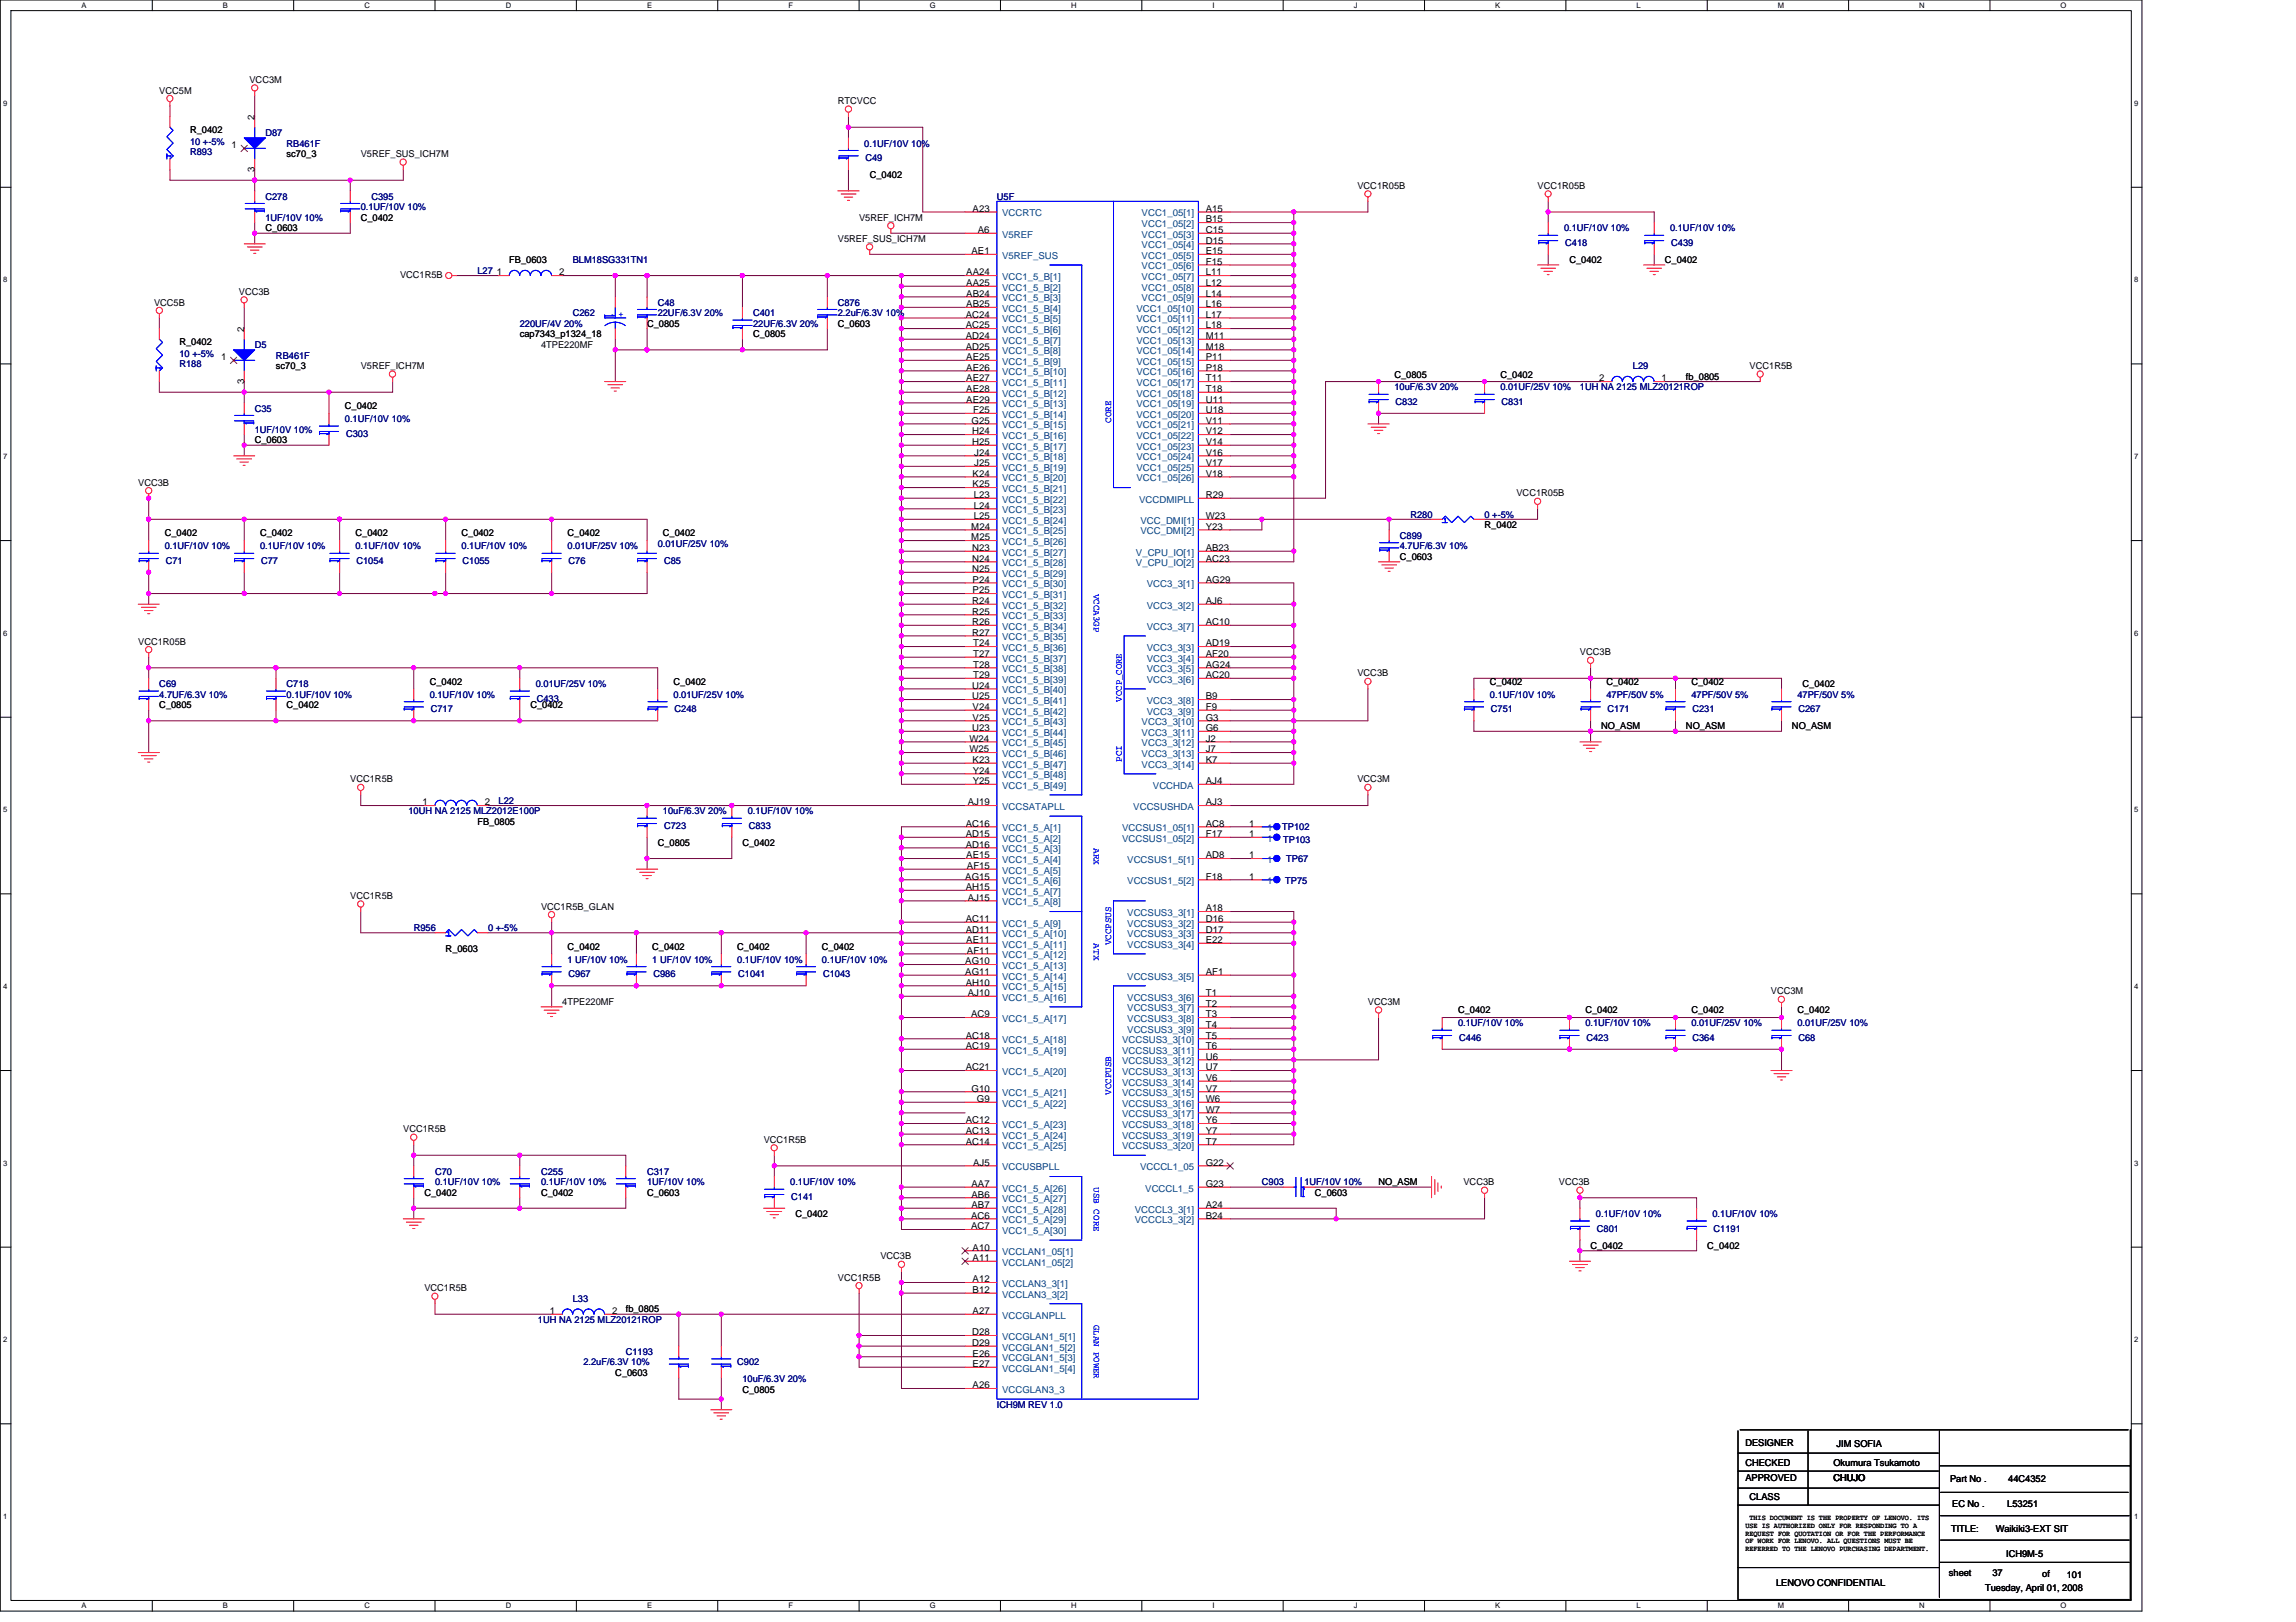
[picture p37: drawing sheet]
<svg xmlns="http://www.w3.org/2000/svg" width="297mm" height="210mm" viewBox="0 0 297 210" stroke-linecap="round" stroke-linejoin="round" font-family="sans-serif">
<defs><g id="words">
<g font-size="1.2">
<text x="32.3" y="10.7">VCC3M</text>
<text x="20.6" y="12.1">VCC5M</text>
<text x="24.6" y="17.2">R_0402</text>
<text x="32.9" y="15.5" transform="rotate(-90 32.9 15.5)">2</text>
<text x="108.4" y="13.5">RTCVCC</text>
<text x="30" y="19.2">1</text>
<text x="32.9" y="22.2" transform="rotate(-90 32.9 22.2)">3</text>
<text x="37.1" y="20.3">sc70_3</text>
<text x="46.7" y="20.3">V5REF_SUS_ICH7M</text>
<text x="112.5" y="23.1">C_0402</text>
<text x="34.3" y="29.9">C_0603</text>
<text x="46.7" y="28.6">C_0402</text>
<text x="111.1" y="28.6">V5REF_ICH7M</text>
<text x="125.8" y="27.4">A23</text>
<text x="156" y="27.4">A15</text>
<text x="156" y="28.8">B15</text>
<text x="175.6" y="24.4">VCC1R05B</text>
<text x="198.9" y="24.4">VCC1R05B</text>
<text x="51.7" y="36">VCC1R5B</text>
<text x="64.3" y="35.6">1</text>
<text x="65.9" y="34">FB_0603</text>
<text x="72.3" y="35.6">2</text>
<text x="108.4" y="31.3">V5REF_SUS_ICH7M</text>
<text x="125" y="35.6">AA24</text>
<text x="125.7" y="32.9">AE1</text>
<text x="126.5" y="30.2">A6</text>
<text x="156" y="30.2">C15</text>
<text x="156" y="31.5">D15</text>
<text x="156" y="32.9">E15</text>
<text x="156" y="34.3">F15</text>
<text x="156" y="35.6">L11</text>
<text x="203" y="34">C_0402</text>
<text x="215.4" y="34">C_0402</text>
<text x="19.9" y="39.5">VCC5B</text>
<text x="30.9" y="38.2">VCC3B</text>
<text x="124.9" y="41.1">AC24</text>
<text x="125" y="37">AA25</text>
<text x="125" y="38.4">AB24</text>
<text x="125" y="39.8">AB25</text>
<text x="156" y="37">L12</text>
<text x="156" y="38.4">L14</text>
<text x="156" y="39.8">L16</text>
<text x="156" y="41.1">L17</text>
<text x="23.2" y="44.6">R_0402</text>
<text x="28.6" y="46.6">1</text>
<text x="31.6" y="42.9" transform="rotate(-90 31.6 42.9)">2</text>
<text x="35.7" y="47.8">sc70_3</text>
<text x="46.7" y="47.8">V5REF_ICH7M</text>
<text x="67.2" y="43.6">cap7343_p1324_18</text>
<text x="70" y="45">4TPE220MF</text>
<text x="83.7" y="42.3">C_0805</text>
<text x="97.4" y="43.6">C_0805</text>
<text x="108.4" y="42.3">C_0603</text>
<text x="124.9" y="42.5">AC25</text>
<text x="124.9" y="43.9">AD24</text>
<text x="124.9" y="45.3">AD25</text>
<text x="125" y="46.6">AE25</text>
<text x="125" y="48">AE26</text>
<text x="156" y="42.5">L18</text>
<text x="156" y="43.9">M11</text>
<text x="156" y="45.3">M18</text>
<text x="156" y="46.6">P11</text>
<text x="156" y="48">P18</text>
<text x="226.4" y="47.8">VCC1R5B</text>
<text x="31.6" y="49.7" transform="rotate(-90 31.6 49.7)">3</text>
<text x="44.6" y="53">C_0402</text>
<text x="125" y="49.4">AE27</text>
<text x="125" y="50.7">AE28</text>
<text x="125" y="52.1">AE29</text>
<text x="125.9" y="53.5">F25</text>
<text x="156" y="49.4">T11</text>
<text x="156" y="50.7">T18</text>
<text x="156" y="52.1">U11</text>
<text x="156" y="53.5">U18</text>
<text x="180.4" y="48.9">C_0805</text>
<text x="194.1" y="48.9">C_0402</text>
<text x="206.9" y="49.4">2</text>
<text x="215" y="49.4">1</text>
<text x="218.1" y="49.1">fb_0805</text>
<text x="33" y="57.4">C_0603</text>
<text x="125.7" y="54.8">G25</text>
<text x="125.8" y="56.2">H24</text>
<text x="125.8" y="57.6">H25</text>
<text x="126" y="59">J24</text>
<text x="156" y="56.2">V12</text>
<text x="156" y="57.6">V14</text>
<text x="156" y="54.8">V11</text>
<text x="156" y="59">V16</text>
<text x="17.9" y="62.8">VCC3B</text>
<text x="125.8" y="61.7">K24</text>
<text x="125.8" y="63.1">K25</text>
<text x="126" y="64.5">L23</text>
<text x="126" y="65.8">L24</text>
<text x="126" y="60.3">J25</text>
<text x="156" y="60.3">V17</text>
<text x="156" y="61.7">V18</text>
<text x="156" y="64.5">R29</text>
<text x="196.2" y="64.2">VCC1R05B</text>
<text x="21.3" y="69.4">C_0402</text>
<text x="33.7" y="69.4">C_0402</text>
<text x="46" y="69.4">C_0402</text>
<text x="59.7" y="69.4">C_0402</text>
<text x="73.4" y="69.4">C_0402</text>
<text x="85.8" y="69.4">C_0402</text>
<text x="125.7" y="68.6">M24</text>
<text x="125.7" y="69.9">M25</text>
<text x="125.8" y="71.3">N23</text>
<text x="126" y="67.2">L25</text>
<text x="156" y="68.6">Y23</text>
<text x="156" y="67.2">W23</text>
<text x="156" y="71.3">AB23</text>
<text x="192.1" y="68.3">R_0402</text>
<text x="125.8" y="72.7">N24</text>
<text x="125.8" y="74">N25</text>
<text x="125.8" y="75.4">P24</text>
<text x="125.8" y="76.8">P25</text>
<text x="156" y="75.4">AG29</text>
<text x="156" y="72.7">AC23</text>
<text x="181.1" y="72.5">C_0603</text>
<text x="17.9" y="83.4">VCC1R05B</text>
<text x="125.8" y="78.2">R24</text>
<text x="125.8" y="79.5">R25</text>
<text x="125.8" y="80.9">R26</text>
<text x="125.8" y="82.3">R27</text>
<text x="125.9" y="83.7">T24</text>
<text x="156" y="78.2">AJ6</text>
<text x="156" y="83.7">AD19</text>
<text x="156" y="80.9">AC10</text>
<text x="55.6" y="88.6">C_0402</text>
<text x="87.1" y="88.6">C_0402</text>
<text x="125.8" y="89.1">U24</text>
<text x="125.9" y="85">T27</text>
<text x="125.9" y="86.4">T28</text>
<text x="125.9" y="87.8">T29</text>
<text x="156" y="85">AF20</text>
<text x="156" y="86.4">AG24</text>
<text x="156" y="87.8">AC20</text>
<text x="175.6" y="87.5">VCC3B</text>
<text x="192.8" y="88.6">C_0402</text>
<text x="204.4" y="84.8">VCC3B</text>
<text x="207.8" y="88.6">C_0402</text>
<text x="218.8" y="88.6">C_0402</text>
<text x="233.2" y="88.9">C_0402</text>
<text x="20.6" y="91.7">C_0805</text>
<text x="37.1" y="91.7">C_0402</text>
<text x="68.6" y="91.7">C_0402</text>
<text x="125.4" y="96">W24</text>
<text x="125.8" y="90.5">U25</text>
<text x="125.8" y="94.6">U23</text>
<text x="125.8" y="93.3">V25</text>
<text x="125.8" y="91.9">V24</text>
<text x="156" y="91.9">F9</text>
<text x="156" y="90.5">B9</text>
<text x="156" y="93.3">G3</text>
<text x="156" y="94.6">G6</text>
<text x="156" y="96">J2</text>
<text x="207.2" y="94.4">NO_ASM</text>
<text x="218.1" y="94.4">NO_ASM</text>
<text x="231.8" y="94.4">NO_ASM</text>
<text x="45.3" y="101.3">VCC1R5B</text>
<text x="125.4" y="97.4">W25</text>
<text x="125.8" y="98.7">K23</text>
<text x="125.9" y="100.1">Y24</text>
<text x="125.9" y="101.5">Y25</text>
<text x="156" y="97.4">J7</text>
<text x="156" y="98.7">K7</text>
<text x="156" y="101.5">AJ4</text>
<text x="175.6" y="101.3">VCC3M</text>
<text x="54.6" y="104.2">1</text>
<text x="61.8" y="106.7">FB_0805</text>
<text x="62.7" y="104.2">2</text>
<text x="124.9" y="107">AC16</text>
<text x="125.2" y="104.2">AJ19</text>
<text x="156" y="107">AC8</text>
<text x="156" y="104.2">AJ3</text>
<text x="161.6" y="107">1</text>
<text x="85.1" y="109.5">C_0805</text>
<text x="96.1" y="109.5">C_0402</text>
<text x="124.9" y="113.8">AG15</text>
<text x="124.9" y="108.3">AD15</text>
<text x="124.9" y="109.7">AD16</text>
<text x="125" y="111.1">AE15</text>
<text x="125.1" y="112.5">AF15</text>
<text x="156" y="111.1">AD8</text>
<text x="156" y="113.8">F18</text>
<text x="156" y="108.3">F17</text>
<text x="161.6" y="111.1">1</text>
<text x="161.6" y="113.8">1</text>
<text x="161.6" y="108.3">1</text>
<text x="45.3" y="116.3">VCC1R5B</text>
<text x="70" y="117.7">VCC1R5B_GLAN</text>
<text x="124.9" y="119.3">AC11</text>
<text x="124.9" y="115.2">AH15</text>
<text x="125.2" y="116.6">AJ15</text>
<text x="156" y="117.9">A18</text>
<text x="156" y="119.3">D16</text>
<text x="57.7" y="123.2">R_0603</text>
<text x="73.4" y="122.9">C_0402</text>
<text x="84.4" y="122.9">C_0402</text>
<text x="95.4" y="122.9">C_0402</text>
<text x="106.3" y="122.9">C_0402</text>
<text x="124.9" y="124.8">AG10</text>
<text x="124.9" y="120.7">AD11</text>
<text x="125" y="122">AE11</text>
<text x="125.1" y="123.4">AF11</text>
<text x="156" y="120.7">D17</text>
<text x="156" y="122">E22</text>
<text x="72.7" y="130">4TPE220MF</text>
<text x="124.9" y="126.2">AG11</text>
<text x="124.9" y="127.6">AH10</text>
<text x="125.2" y="128.9">AJ10</text>
<text x="125.6" y="131.7">AC9</text>
<text x="156" y="128.9">T1</text>
<text x="156" y="130.3">T2</text>
<text x="156" y="131.7">T3</text>
<text x="156" y="126.2">AF1</text>
<text x="177" y="130">VCC3M</text>
<text x="188.6" y="131.1">C_0402</text>
<text x="205.1" y="131.1">C_0402</text>
<text x="218.8" y="131.1">C_0402</text>
<text x="229.1" y="128.7">VCC3M</text>
<text x="232.5" y="131.1">C_0402</text>
<text x="124.9" y="135.8">AC19</text>
<text x="124.9" y="134.4">AC18</text>
<text x="156" y="133">T4</text>
<text x="156" y="134.4">T5</text>
<text x="156" y="135.8">T6</text>
<text x="156" y="137.1">U6</text>
<text x="124.9" y="138.5">AC21</text>
<text x="125.7" y="141.3">G10</text>
<text x="126.4" y="142.6">G9</text>
<text x="156" y="138.5">U7</text>
<text x="156" y="139.9">V6</text>
<text x="156" y="141.3">V7</text>
<text x="156" y="142.6">W6</text>
<text x="156" y="144">W7</text>
<text x="52.2" y="146.5">VCC1R5B</text>
<text x="98.8" y="147.9">VCC1R5B</text>
<text x="124.9" y="145.4">AC12</text>
<text x="124.9" y="146.7">AC13</text>
<text x="124.9" y="148.1">AC14</text>
<text x="156" y="145.4">Y6</text>
<text x="156" y="146.7">Y7</text>
<text x="156" y="148.1">T7</text>
<text x="54.9" y="154.7">C_0402</text>
<text x="70" y="154.7">C_0402</text>
<text x="83.7" y="154.7">C_0603</text>
<text x="125.7" y="153.6">AA7</text>
<text x="125.7" y="155">AB6</text>
<text x="125.9" y="150.9">AJ5</text>
<text x="156" y="153.6">G23</text>
<text x="156" y="150.9">G22</text>
<text x="170.1" y="154.7">C_0603</text>
<text x="178.3" y="153.4">NO_ASM</text>
<text x="189.3" y="153.4">VCC3B</text>
<text x="201.7" y="153.4">VCC3B</text>
<text x="102.9" y="157.5">C_0402</text>
<text x="125.6" y="157.7">AC6</text>
<text x="125.6" y="159.1">AC7</text>
<text x="125.7" y="156.3">AB7</text>
<text x="125.8" y="161.8">A10</text>
<text x="156" y="157.7">B24</text>
<text x="156" y="156.3">A24</text>
<text x="205.8" y="161.6">C_0402</text>
<text x="220.9" y="161.6">C_0402</text>
<text x="54.9" y="167.1">VCC1R5B</text>
<text x="108.4" y="165.7">VCC1R5B</text>
<text x="113.9" y="163">VCC3B</text>
<text x="125.8" y="163.2">A11</text>
<text x="125.8" y="165.9">A12</text>
<text x="125.8" y="167.3">B12</text>
<text x="71.1" y="170.1">1</text>
<text x="79.2" y="170.1">2</text>
<text x="81" y="169.8">fb_0805</text>
<text x="125.8" y="172.8">D28</text>
<text x="125.8" y="170.1">A27</text>
<text x="79.6" y="178.1">C_0603</text>
<text x="125.8" y="174.2">D29</text>
<text x="125.8" y="176.9">E27</text>
<text x="125.8" y="175.6">E26</text>
<text x="125.8" y="179.7">A26</text>
<text x="96.1" y="180.3">C_0805</text>
<text x="225.8" y="187.1">DESIGNER</text>
<text x="225.8" y="189.7">CHECKED</text>
<text x="225.8" y="191.6">APPROVED</text>
<text x="237.2" y="191.6">CHUJO</text>
<text x="237.2" y="189.7">Okumura Tsukamoto</text>
<text x="237.6" y="187.3">JIM SOFIA</text>
<text x="252.3" y="191.8">Part No .</text>
<text x="259.8" y="191.8">44C4352</text>
<text x="226.4" y="194.1">CLASS</text>
<text x="252.6" y="195.1">EC No .</text>
<text x="259.7" y="195.1">L53251</text>
<text x="252.1" y="204">sheet</text>
<text x="252.4" y="198.2">TITLE:</text>
<text x="257.8" y="204">37</text>
<text x="258.2" y="198.2">Waikiki3-EXT SIT</text>
<text x="259.5" y="201.5">ICH9M-5</text>
<text x="229.8" y="205.2">LENOVO CONFIDENTIAL</text>
<text x="256.8" y="205.9">Tuesday, April 01, 2008</text>
<text x="264.2" y="204.1">of</text>
<text x="267.4" y="204.3">101</text>
</g>
<g font-size="1.2" fill="#000080">
<text x="34.3" y="17.6">D87</text>
<text x="24.6" y="20">R893</text>
<text x="24.6" y="18.8">10 +-5%</text>
<text x="37.1" y="19">RB461F</text>
<text x="111.8" y="19">0.1UF/10V 10%</text>
<text x="112" y="20.9">C49</text>
<text x="34.3" y="25.8">C278</text>
<text x="34.3" y="28.6">1UF/10V 10%</text>
<text x="46.7" y="27.2">0.1UF/10V 10%</text>
<text x="48" y="25.8">C395</text>
<text x="129" y="25.8">U5F</text>
<text x="202.3" y="29.9">0.1UF/10V 10%</text>
<text x="216.1" y="29.9">0.1UF/10V 10%</text>
<text x="61.8" y="35.4">L27</text>
<text x="74.1" y="34">BLM18SG331TN1</text>
<text x="202.5" y="31.9">C418</text>
<text x="216.2" y="31.9">C439</text>
<text x="74.1" y="40.9">C262</text>
<text x="85.1" y="39.5">C48</text>
<text x="85.1" y="40.9">22UF/6.3V 20%</text>
<text x="97.4" y="40.9">C401</text>
<text x="108.4" y="39.5">C876</text>
<text x="108.4" y="40.9">2.2uF/6.3V 10%</text>
<text x="23.2" y="47.5">R188</text>
<text x="23.2" y="46.2">10 +-5%</text>
<text x="33" y="45">D5</text>
<text x="35.7" y="46.4">RB461F</text>
<text x="67.2" y="42.3">220UF/4V 20%</text>
<text x="97.4" y="42.3">22UF/6.3V 20%</text>
<text x="211.3" y="47.8">L29</text>
<text x="33" y="53.3">C35</text>
<text x="180.4" y="50.5">10uF/6.3V 20%</text>
<text x="180.5" y="52.4">C832</text>
<text x="194.1" y="50.5">0.01UF/25V 10%</text>
<text x="194.3" y="52.4">C831</text>
<text x="204.4" y="50.5">1UH NA 2125 MLZ20121ROP</text>
<text x="33" y="56">1UF/10V 10%</text>
<text x="44.6" y="54.6">0.1UF/10V 10%</text>
<text x="44.8" y="56.5">C303</text>
<text x="21.3" y="71.1">0.1UF/10V 10%</text>
<text x="33.7" y="71.1">0.1UF/10V 10%</text>
<text x="46" y="71.1">0.1UF/10V 10%</text>
<text x="59.7" y="71.1">0.1UF/10V 10%</text>
<text x="73.4" y="71.1">0.01UF/25V 10%</text>
<text x="85.1" y="70.8">0.01UF/25V 10%</text>
<text x="181.1" y="69.7">C899</text>
<text x="181.1" y="71.1">4.7UF/6.3V 10%</text>
<text x="182.5" y="67">R280</text>
<text x="192.1" y="67">0 +-5%</text>
<text x="21.4" y="73">C71</text>
<text x="33.8" y="73">C77</text>
<text x="46.1" y="73">C1054</text>
<text x="59.8" y="73">C1055</text>
<text x="73.6" y="73">C76</text>
<text x="85.9" y="73">C85</text>
<text x="20.6" y="88.9">C69</text>
<text x="37.1" y="88.9">C718</text>
<text x="69.3" y="88.9">0.01UF/25V 10%</text>
<text x="20.6" y="90.3">4.7UF/6.3V 10%</text>
<text x="37.1" y="90.3">0.1UF/10V 10%</text>
<text x="55.6" y="90.3">0.1UF/10V 10%</text>
<text x="55.7" y="92.2">C717</text>
<text x="69.4" y="90.8">C433</text>
<text x="87.1" y="90.3">0.01UF/25V 10%</text>
<text x="87.3" y="92.2">C248</text>
<text x="192.8" y="90.3">0.1UF/10V 10%</text>
<text x="192.9" y="92.2">C751</text>
<text x="207.8" y="90.3">47PF/50V 5%</text>
<text x="208" y="92.2">C171</text>
<text x="218.8" y="90.3">47PF/50V 5%</text>
<text x="218.9" y="92.2">C231</text>
<text x="232.5" y="90.3">47PF/50V 5%</text>
<text x="232.7" y="92.2">C267</text>
<text x="52.8" y="105.4">10UH NA 2125 MLZ2012E100P</text>
<text x="64.5" y="104">L22</text>
<text x="85.8" y="105.4">10uF/6.3V 20%</text>
<text x="85.9" y="107.3">C723</text>
<text x="96.7" y="105.4">0.1UF/10V 10%</text>
<text x="96.9" y="107.3">C833</text>
<text x="165.9" y="107.4">TP102</text>
<text x="166" y="109.1">TP103</text>
<text x="166.4" y="111.5">TP67</text>
<text x="166.3" y="114.4">TP75</text>
<text x="53.5" y="120.5">R956</text>
<text x="63.1" y="120.5">0 +-5%</text>
<text x="73.4" y="124.6">1 UF/10V 10%</text>
<text x="84.4" y="124.6">1 UF/10V 10%</text>
<text x="95.4" y="124.6">0.1UF/10V 10%</text>
<text x="106.3" y="124.6">0.1UF/10V 10%</text>
<text x="73.6" y="126.5">C967</text>
<text x="84.5" y="126.5">C986</text>
<text x="95.5" y="126.5">C1041</text>
<text x="106.5" y="126.5">C1043</text>
<text x="188.6" y="132.8">0.1UF/10V 10%</text>
<text x="188.8" y="134.7">C446</text>
<text x="205.1" y="132.8">0.1UF/10V 10%</text>
<text x="205.2" y="134.7">C423</text>
<text x="218.8" y="132.8">0.01UF/25V 10%</text>
<text x="218.9" y="134.7">C364</text>
<text x="232.5" y="132.8">0.01UF/25V 10%</text>
<text x="232.7" y="134.7">C68</text>
<text x="56.3" y="152">C70</text>
<text x="56.3" y="153.4">0.1UF/10V 10%</text>
<text x="70" y="152">C255</text>
<text x="70" y="153.4">0.1UF/10V 10%</text>
<text x="83.7" y="152">C317</text>
<text x="83.7" y="153.4">1UF/10V 10%</text>
<text x="102.2" y="153.4">0.1UF/10V 10%</text>
<text x="102.4" y="155.3">C141</text>
<text x="163.3" y="153.4">C903</text>
<text x="168.8" y="153.4">1UF/10V 10%</text>
<text x="206.5" y="157.5">0.1UF/10V 10%</text>
<text x="206.6" y="159.4">C801</text>
<text x="221.5" y="157.5">0.1UF/10V 10%</text>
<text x="221.7" y="159.4">C1191</text>
<text x="69.6" y="171.2">1UH NA 2125 MLZ20121ROP</text>
<text x="74.1" y="168.5">L33</text>
<text x="75.5" y="176.7">2.2uF/6.3V 10%</text>
<text x="81" y="175.3">C1193</text>
<text x="95.4" y="176.7">C902</text>
<text x="96.1" y="178.9">10uF/6.3V 20%</text>
<text x="129" y="182.2">ICH9M REV 1.0</text>
</g>
<g font-size="1.2" fill="#004080">
<text x="129.6" y="28">VCCRTC</text>
<text x="147.7" y="28">VCC1_05[1]</text>
<text x="147.7" y="29.4">VCC1_05[2]</text>
<text x="129.6" y="30.8">V5REF</text>
<text x="129.6" y="33.5">V5REF_SUS</text>
<text x="147.7" y="30.8">VCC1_05[3]</text>
<text x="147.7" y="32.1">VCC1_05[4]</text>
<text x="147.7" y="33.5">VCC1_05[5]</text>
<text x="147.7" y="34.9">VCC1_05[6]</text>
<text x="129.6" y="36.2">VCC1_5_B[1]</text>
<text x="129.6" y="37.6">VCC1_5_B[2]</text>
<text x="129.6" y="39">VCC1_5_B[3]</text>
<text x="129.6" y="40.3">VCC1_5_B[4]</text>
<text x="129.6" y="41.7">VCC1_5_B[5]</text>
<text x="147" y="40.3">VCC1_05[10]</text>
<text x="147" y="41.7">VCC1_05[11]</text>
<text x="147.7" y="36.2">VCC1_05[7]</text>
<text x="147.7" y="37.6">VCC1_05[8]</text>
<text x="147.7" y="39">VCC1_05[9]</text>
<text x="129.6" y="43.1">VCC1_5_B[6]</text>
<text x="129.6" y="44.5">VCC1_5_B[7]</text>
<text x="129.6" y="45.8">VCC1_5_B[8]</text>
<text x="129.6" y="47.2">VCC1_5_B[9]</text>
<text x="147" y="43.1">VCC1_05[12]</text>
<text x="147" y="44.5">VCC1_05[13]</text>
<text x="147" y="45.8">VCC1_05[14]</text>
<text x="147" y="47.2">VCC1_05[15]</text>
<text x="129.6" y="48.6">VCC1_5_B[10]</text>
<text x="129.6" y="50">VCC1_5_B[11]</text>
<text x="129.6" y="51.3">VCC1_5_B[12]</text>
<text x="129.6" y="52.7">VCC1_5_B[13]</text>
<text x="147" y="48.6">VCC1_05[16]</text>
<text x="147" y="50">VCC1_05[17]</text>
<text x="147" y="51.3">VCC1_05[18]</text>
<text x="147" y="52.7">VCC1_05[19]</text>
<text x="129.6" y="54.1">VCC1_5_B[14]</text>
<text x="129.6" y="55.4">VCC1_5_B[15]</text>
<text x="129.6" y="56.8">VCC1_5_B[16]</text>
<text x="129.6" y="58.2">VCC1_5_B[17]</text>
<text x="129.6" y="59.6">VCC1_5_B[18]</text>
<text x="147" y="54.1">VCC1_05[20]</text>
<text x="147" y="56.8">VCC1_05[22]</text>
<text x="147" y="58.2">VCC1_05[23]</text>
<text x="147" y="55.4">VCC1_05[21]</text>
<text x="147" y="59.6">VCC1_05[24]</text>
<text x="129.6" y="60.9">VCC1_5_B[19]</text>
<text x="129.6" y="62.3">VCC1_5_B[20]</text>
<text x="129.6" y="63.7">VCC1_5_B[21]</text>
<text x="129.6" y="65">VCC1_5_B[22]</text>
<text x="147" y="60.9">VCC1_05[25]</text>
<text x="147" y="62.3">VCC1_05[26]</text>
<text x="147.4" y="65">VCCDMIPLL</text>
<text x="129.6" y="66.4">VCC1_5_B[23]</text>
<text x="129.6" y="67.8">VCC1_5_B[24]</text>
<text x="129.6" y="69.2">VCC1_5_B[25]</text>
<text x="129.6" y="70.5">VCC1_5_B[26]</text>
<text x="129.6" y="71.9">VCC1_5_B[27]</text>
<text x="147" y="71.9">V_CPU_IO[1]</text>
<text x="147.5" y="69.2">VCC_DMI[2]</text>
<text x="147.5" y="67.8">VCC_DMI[1]</text>
<text x="129.6" y="73.3">VCC1_5_B[28]</text>
<text x="129.6" y="74.6">VCC1_5_B[29]</text>
<text x="129.6" y="76">VCC1_5_B[30]</text>
<text x="129.6" y="77.4">VCC1_5_B[31]</text>
<text x="147" y="73.3">V_CPU_IO[2]</text>
<text x="148.4" y="76">VCC3_3[1]</text>
<text x="129.6" y="78.8">VCC1_5_B[32]</text>
<text x="129.6" y="80.1">VCC1_5_B[33]</text>
<text x="129.6" y="81.5">VCC1_5_B[34]</text>
<text x="129.6" y="82.9">VCC1_5_B[35]</text>
<text x="148.4" y="78.8">VCC3_3[2]</text>
<text x="148.4" y="81.5">VCC3_3[7]</text>
<text x="129.6" y="84.2">VCC1_5_B[36]</text>
<text x="129.6" y="85.6">VCC1_5_B[37]</text>
<text x="129.6" y="87">VCC1_5_B[38]</text>
<text x="129.6" y="88.3">VCC1_5_B[39]</text>
<text x="129.6" y="89.7">VCC1_5_B[40]</text>
<text x="148.4" y="84.2">VCC3_3[3]</text>
<text x="148.4" y="85.6">VCC3_3[4]</text>
<text x="148.4" y="87">VCC3_3[5]</text>
<text x="148.4" y="88.3">VCC3_3[6]</text>
<text x="129.6" y="93.9">VCC1_5_B[43]</text>
<text x="129.6" y="91.1">VCC1_5_B[41]</text>
<text x="129.6" y="95.2">VCC1_5_B[44]</text>
<text x="129.6" y="92.5">VCC1_5_B[42]</text>
<text x="147.7" y="93.9">VCC3_3[10]</text>
<text x="147.7" y="95.2">VCC3_3[11]</text>
<text x="148.4" y="92.5">VCC3_3[9]</text>
<text x="148.4" y="91.1">VCC3_3[8]</text>
<text x="129.6" y="96.6">VCC1_5_B[45]</text>
<text x="129.6" y="98">VCC1_5_B[46]</text>
<text x="129.6" y="99.3">VCC1_5_B[47]</text>
<text x="129.6" y="100.7">VCC1_5_B[48]</text>
<text x="147.7" y="96.6">VCC3_3[12]</text>
<text x="147.7" y="98">VCC3_3[13]</text>
<text x="147.7" y="99.3">VCC3_3[14]</text>
<text x="129.6" y="107.6">VCC1_5_A[1]</text>
<text x="129.6" y="104.8">VCCSATAPLL</text>
<text x="129.6" y="102.1">VCC1_5_B[49]</text>
<text x="145.2" y="107.6">VCCSUS1_05[1]</text>
<text x="146.6" y="104.8">VCCSUSHDA</text>
<text x="149.2" y="102.1">VCCHDA</text>
<text x="163.9" y="107.6">1</text>
<text x="129.6" y="108.9">VCC1_5_A[2]</text>
<text x="129.6" y="110.3">VCC1_5_A[3]</text>
<text x="129.6" y="111.7">VCC1_5_A[4]</text>
<text x="129.6" y="113.1">VCC1_5_A[5]</text>
<text x="145.2" y="108.9">VCCSUS1_05[2]</text>
<text x="145.8" y="111.7">VCCSUS1_5[1]</text>
<text x="163.9" y="111.7">1</text>
<text x="163.9" y="108.9">1</text>
<text x="129.6" y="119.9">VCC1_5_A[9]</text>
<text x="129.6" y="114.4">VCC1_5_A[6]</text>
<text x="129.6" y="115.8">VCC1_5_A[7]</text>
<text x="129.6" y="117.2">VCC1_5_A[8]</text>
<text x="145.8" y="118.5">VCCSUS3_3[1]</text>
<text x="145.8" y="119.9">VCCSUS3_3[2]</text>
<text x="145.8" y="114.4">VCCSUS1_5[2]</text>
<text x="163.9" y="114.4">1</text>
<text x="129.6" y="121.3">VCC1_5_A[10]</text>
<text x="129.6" y="125.4">VCC1_5_A[13]</text>
<text x="129.6" y="122.6">VCC1_5_A[11]</text>
<text x="129.6" y="124">VCC1_5_A[12]</text>
<text x="145.8" y="121.3">VCCSUS3_3[3]</text>
<text x="145.8" y="122.6">VCCSUS3_3[4]</text>
<text x="129.6" y="129.5">VCC1_5_A[16]</text>
<text x="129.6" y="128.1">VCC1_5_A[15]</text>
<text x="129.6" y="126.8">VCC1_5_A[14]</text>
<text x="145.8" y="129.5">VCCSUS3_3[6]</text>
<text x="145.8" y="130.9">VCCSUS3_3[7]</text>
<text x="145.8" y="126.8">VCCSUS3_3[5]</text>
<text x="129.6" y="136.4">VCC1_5_A[19]</text>
<text x="129.6" y="135">VCC1_5_A[18]</text>
<text x="129.6" y="132.2">VCC1_5_A[17]</text>
<text x="145.2" y="135">VCCSUS3_3[10]</text>
<text x="145.2" y="136.4">VCCSUS3_3[11]</text>
<text x="145.2" y="137.7">VCCSUS3_3[12]</text>
<text x="145.8" y="132.2">VCCSUS3_3[8]</text>
<text x="145.8" y="133.6">VCCSUS3_3[9]</text>
<text x="129.6" y="143.2">VCC1_5_A[22]</text>
<text x="129.6" y="139.1">VCC1_5_A[20]</text>
<text x="129.6" y="141.9">VCC1_5_A[21]</text>
<text x="145.2" y="139.1">VCCSUS3_3[13]</text>
<text x="145.2" y="140.5">VCCSUS3_3[14]</text>
<text x="145.2" y="141.9">VCCSUS3_3[15]</text>
<text x="145.2" y="143.2">VCCSUS3_3[16]</text>
<text x="129.6" y="146">VCC1_5_A[23]</text>
<text x="129.6" y="147.3">VCC1_5_A[24]</text>
<text x="129.6" y="148.7">VCC1_5_A[25]</text>
<text x="145.2" y="144.6">VCCSUS3_3[17]</text>
<text x="145.2" y="146">VCCSUS3_3[18]</text>
<text x="145.2" y="147.3">VCCSUS3_3[19]</text>
<text x="145.2" y="148.7">VCCSUS3_3[20]</text>
<text x="129.6" y="151.4">VCCUSBPLL</text>
<text x="129.6" y="154.2">VCC1_5_A[26]</text>
<text x="129.6" y="155.6">VCC1_5_A[27]</text>
<text x="147.5" y="151.4">VCCCL1_05</text>
<text x="148.2" y="154.2">VCCCL1_5</text>
<text x="129.6" y="156.9">VCC1_5_A[28]</text>
<text x="129.6" y="158.3">VCC1_5_A[29]</text>
<text x="129.6" y="159.7">VCC1_5_A[30]</text>
<text x="146.8" y="158.3">VCCCL3_3[2]</text>
<text x="146.8" y="156.9">VCCCL3_3[1]</text>
<text x="129.6" y="162.4">VCCLAN1_05[1]</text>
<text x="129.6" y="163.8">VCCLAN1_05[2]</text>
<text x="129.6" y="166.5">VCCLAN3_3[1]</text>
<text x="129.6" y="167.9">VCCLAN3_3[2]</text>
<text x="129.6" y="173.4">VCCGLAN1_5[1]</text>
<text x="129.6" y="170.6">VCCGLANPLL</text>
<text x="129.6" y="177.5">VCCGLAN1_5[4]</text>
<text x="129.6" y="174.8">VCCGLAN1_5[2]</text>
<text x="129.6" y="176.1">VCCGLAN1_5[3]</text>
<text x="129.6" y="180.3">VCCGLAN3_3</text>
</g>
<g font-size="1.2" fill="#00f">
<text x="80" y="41">+</text>
<text x="143.7" y="54.7" transform="rotate(-90 143.7 54.7)">CORE</text>
<text x="141.5" y="76.8" transform="rotate(90 141.5 76.8)">VCCA3GP</text>
<text x="145.1" y="90.8" transform="rotate(-90 145.1 90.8)">VCCP_CORE</text>
<text x="145.1" y="98.6" transform="rotate(-90 145.1 98.6)">PCI</text>
<text x="141.5" y="109.7" transform="rotate(90 141.5 109.7)">ARX</text>
<text x="141.5" y="122.1" transform="rotate(90 141.5 122.1)">ATX</text>
<text x="143.7" y="122.3" transform="rotate(-90 143.7 122.3)">VCCPSUS</text>
<text x="143.7" y="141.7" transform="rotate(-90 143.7 141.7)">VCCPUSB</text>
<text x="141.5" y="153.6" transform="rotate(90 141.5 153.6)">USB CORE</text>
<text x="141.5" y="171.4" transform="rotate(90 141.5 171.4)">GLAN POWER</text>
</g>
<g font-size="1">
<text x="10.6" y="1">A</text>
<text x="28.8" y="1">B</text>
<text x="47.1" y="1">C</text>
<text x="65.4" y="1">D</text>
<text x="83.7" y="1">E</text>
<text x="102" y="1">F</text>
<text x="120.3" y="1">G</text>
<text x="138.6" y="1">H</text>
<text x="156.9" y="1">I</text>
<text x="175.2" y="1">J</text>
<text x="193.4" y="1">K</text>
<text x="211.7" y="1">L</text>
<text x="230" y="1">M</text>
<text x="248.3" y="1">N</text>
<text x="266.6" y="1">O</text>
<text x=".4" y="13.7">9</text>
<text x="276.1" y="13.7">9</text>
<text x=".4" y="36.6">8</text>
<text x="276.1" y="36.6">8</text>
<text x=".4" y="59.4">7</text>
<text x="276.1" y="59.4">7</text>
<text x=".4" y="82.3">6</text>
<text x="276.1" y="82.3">6</text>
<text x=".4" y="105.1">5</text>
<text x="276.1" y="105.1">5</text>
<text x=".4" y="128">4</text>
<text x="276.1" y="128">4</text>
<text x=".4" y="150.9">3</text>
<text x="276.1" y="150.9">3</text>
<text x=".4" y="173.7">2</text>
<text x="276.1" y="173.7">2</text>
<text x=".4" y="196.6">1</text>
<text x="225.8" y="197.7">USE IS AUTHORIZED ONLY FOR RESPONDING TO A</text>
<text x="226.3" y="196.7">THIS DOCUMENT IS THE PROPERTY OF LENOVO. ITS</text>
<text x="276.1" y="196.6">1</text>
<text x="225.8" y="198.7">REQUEST FOR QUOTATION OR FOR THE PERFORMANCE</text>
<text x="225.8" y="199.7">OF WORK FOR LENOVO. ALL QUESTIONS MUST BE</text>
<text x="225.8" y="200.7">REFERRED TO THE LENOVO PURCHASING DEPARTMENT.</text>
<text x="10.6" y="208.2">A</text>
<text x="28.8" y="208.2">B</text>
<text x="47.1" y="208.2">C</text>
<text x="65.4" y="208.2">D</text>
<text x="83.7" y="208.2">E</text>
<text x="102" y="208.2">F</text>
<text x="120.3" y="208.2">G</text>
<text x="138.6" y="208.2">H</text>
<text x="156.9" y="208.2">I</text>
<text x="175.2" y="208.2">J</text>
<text x="193.4" y="208.2">K</text>
<text x="211.7" y="208.2">L</text>
<text x="230" y="208.2">M</text>
<text x="248.3" y="208.2">N</text>
<text x="266.6" y="208.2">O</text>
</g>
</g></defs>
<path d="M0 0h277.1v208.5h-277.1zM1.4 1.4h274.3v205.7h-274.3z" fill="none" stroke="#000" stroke-width=".13"/>
<g fill="#fff">
<path d="M10.6 .1h.6v1.1h-.6z"/>
<path d="M10.6 207.3h.6v1.1h-.6z"/>
</g>
<path d="M19.7 0v1.4M19.7 207.1v1.4" fill="none" stroke="#000" stroke-width=".13"/>
<g fill="#fff">
<path d="M28.8 .1h.7v1.1h-.7z"/>
<path d="M28.8 207.3h.7v1.1h-.7z"/>
</g>
<path d="M38 0v1.4M38 207.1v1.4" fill="none" stroke="#000" stroke-width=".13"/>
<g fill="#fff">
<path d="M47.1 .1h.7v1.1h-.7z"/>
<path d="M47.1 207.3h.7v1.1h-.7z"/>
</g>
<path d="M56.3 0v1.4M56.3 207.1v1.4" fill="none" stroke="#000" stroke-width=".13"/>
<g fill="#fff">
<path d="M65.4 .1h.7v1.1h-.7z"/>
<path d="M65.4 207.3h.7v1.1h-.7z"/>
</g>
<path d="M74.6 0v1.4M74.6 207.1v1.4" fill="none" stroke="#000" stroke-width=".13"/>
<g fill="#fff">
<path d="M83.7 .1h.7v1.1h-.7z"/>
<path d="M83.7 207.3h.7v1.1h-.7z"/>
</g>
<path d="M92.9 0v1.4M92.9 207.1v1.4" fill="none" stroke="#000" stroke-width=".13"/>
<g fill="#fff">
<path d="M102 .1h.6v1.1h-.6z"/>
<path d="M102 207.3h.6v1.1h-.6z"/>
</g>
<path d="M111.1 0v1.4M111.1 207.1v1.4" fill="none" stroke="#000" stroke-width=".13"/>
<g fill="#fff">
<path d="M120.3 .1h.7v1.1h-.7z"/>
<path d="M120.3 207.3h.7v1.1h-.7z"/>
</g>
<path d="M129.4 0v1.4M129.4 207.1v1.4" fill="none" stroke="#000" stroke-width=".13"/>
<g fill="#fff">
<path d="M138.6 .1h.7v1.1h-.7z"/>
<path d="M138.6 207.3h.7v1.1h-.7z"/>
</g>
<path d="M147.7 0v1.4M147.7 207.1v1.4" fill="none" stroke="#000" stroke-width=".13"/>
<g fill="#fff">
<path d="M156.9 .1h.2v1.1h-.2z"/>
<path d="M156.9 207.3h.2v1.1h-.2z"/>
</g>
<path d="M166 0v1.4M166 207.1v1.4" fill="none" stroke="#000" stroke-width=".13"/>
<g fill="#fff">
<path d="M175.2 .1h.4v1.1h-.4z"/>
<path d="M175.2 207.3h.4v1.1h-.4z"/>
</g>
<path d="M184.3 0v1.4M184.3 207.1v1.4" fill="none" stroke="#000" stroke-width=".13"/>
<g fill="#fff">
<path d="M193.4 .1h.7v1.1h-.7z"/>
<path d="M193.4 207.3h.7v1.1h-.7z"/>
</g>
<path d="M202.6 0v1.4M202.6 207.1v1.4" fill="none" stroke="#000" stroke-width=".13"/>
<g fill="#fff">
<path d="M211.7 .1h.6v1.1h-.6z"/>
<path d="M211.7 207.3h.6v1.1h-.6z"/>
</g>
<path d="M220.9 0v1.4M220.9 207.1v1.4" fill="none" stroke="#000" stroke-width=".13"/>
<g fill="#fff">
<path d="M230 .1h.8v1.1h-.8z"/>
<path d="M230 207.3h.8v1.1h-.8z"/>
</g>
<path d="M239.2 0v1.4M239.2 207.1v1.4" fill="none" stroke="#000" stroke-width=".13"/>
<g fill="#fff">
<path d="M248.3 .1h.7v1.1h-.7z"/>
<path d="M248.3 207.3h.7v1.1h-.7z"/>
</g>
<path d="M257.4 0v1.4M257.4 207.1v1.4" fill="none" stroke="#000" stroke-width=".13"/>
<g fill="#fff">
<path d="M266.6 .1h.8v1.1h-.8z"/>
<path d="M266.6 207.3h.8v1.1h-.8z"/>
<path d="M.4 12.8h.5v1.1h-.5z"/>
<path d="M276.1 12.8h.5v1.1h-.5z"/>
<path d="M.4 35.7h.5v1.1h-.5z"/>
<path d="M276.1 35.7h.5v1.1h-.5z"/>
</g>
<path d="M0 24.2h1.4M275.7 24.2h1.4" fill="none" stroke="#000" stroke-width=".13"/>
<g fill="#fff">
<path d="M.4 58.5h.5v1.1h-.5z"/>
<path d="M276.1 58.5h.5v1.1h-.5z"/>
</g>
<path d="M0 47.1h1.4M275.7 47.1h1.4" fill="none" stroke="#000" stroke-width=".13"/>
<g fill="#fff">
<path d="M.4 81.4h.5v1.1h-.5z"/>
<path d="M276.1 81.4h.5v1.1h-.5z"/>
</g>
<path d="M0 70h1.4M275.7 70h1.4" fill="none" stroke="#000" stroke-width=".13"/>
<g fill="#fff">
<path d="M.4 104.2h.5v1.1h-.5z"/>
<path d="M276.1 104.2h.5v1.1h-.5z"/>
</g>
<path d="M0 92.8h1.4M275.7 92.8h1.4" fill="none" stroke="#000" stroke-width=".13"/>
<g fill="#fff">
<path d="M.4 127.1h.5v1.1h-.5z"/>
<path d="M276.1 127.1h.5v1.1h-.5z"/>
</g>
<path d="M0 115.7h1.4M275.7 115.7h1.4" fill="none" stroke="#000" stroke-width=".13"/>
<g fill="#fff">
<path d="M.4 150h.5v1.1h-.5z"/>
<path d="M276.1 150h.5v1.1h-.5z"/>
</g>
<path d="M0 138.5h1.4M275.7 138.5h1.4" fill="none" stroke="#000" stroke-width=".13"/>
<g fill="#fff">
<path d="M.4 172.8h.5v1.1h-.5z"/>
<path d="M276.1 172.8h.5v1.1h-.5z"/>
</g>
<path d="M0 161.4h1.4M275.7 161.4h1.4" fill="none" stroke="#000" stroke-width=".13"/>
<g fill="#fff">
<path d="M.4 195.7h.5v1.1h-.5z"/>
<path d="M276.1 195.7h.5v1.1h-.5z"/>
</g>
<g fill="none" stroke="#000" stroke-width=".13">
<path d="M0 184.3h1.4M224.8 188h26M224.8 190.4h26M224.8 192.6h26.1M224.8 194.8h26.1M224.8 185.2v21.8M225.1 185h50.2M233.9 185.2v9.6M250.9 185.2v21.5M250.9 189.7h24.7M251.1 196.2h24.4M251.1 193.1h24.2"/>
<path d="M251.1 199.3h24.4M275.6 185v22M275.7 184.3h1.4M224.8 202.9h26.1M225 207h50.5M250.9 202.2h24.6"/>
</g>
<g fill="none" stroke="#800040" stroke-width=".13">
<path d="M22 13.7v1.4M33 12.3v2.8M109.8 16.5h9.6v10.9h5.5M109.8 15.1v2.7M22 21.9v1.4h30.2v-1.4M31.6 39.8v2.7M33 21.9v2.8M33 28.8v2.8M45.3 23.3v1.4M45.3 28.8v1.4h-12.3M59 35.7h5.5M72.7 35.7h11"/>
<path d="M79.6 35.7v2.7M83.7 35.7h12.4v4.1M83.7 35.7v2.7M96.1 35.7h28.8M107 35.7v2.7M109.8 21.9v2.8M112.5 32.9h12.4M115.2 30.2h9.7M116.6 35.7v65.8h8.3M116.6 37h8.3M116.6 39.8h8.3M116.6 38.4h8.3"/>
<path d="M159.1 37h8.3M159.1 28.8h8.3M159.1 30.2h8.3M159.1 39.8h8.3M159.1 34.3h8.3M159.1 38.4h8.3M159.1 35.7h8.3M159.1 31.6h8.3M159.1 32.9h8.3M167.4 27.4v45.3h-8.3M177 26.1v1.3h-17.9M200.3 26.1v2.7"/>
<path d="M200.3 32.9v1.4M200.3 27.4h13.7v1.4M214 32.9v1.4M20.6 41.1v1.4M20.6 49.4v1.4h30.2v-1.4M31.6 49.4v2.7M31.6 56.2v2.8M31.6 57.6h11M42.6 50.8v2.7M79.6 43.9v5.5M83.7 42.5v2.8M96.1 43.9v1.4"/>
<path d="M107 42.5v2.8h-27.4M116.6 53.5h8.3M116.6 49.4h8.3M116.6 50.8h8.3M116.6 59h8.3M116.6 57.6h8.3M116.6 48h8.3M116.6 43.9h8.3M116.6 46.6h8.3M116.6 42.5h8.3M116.6 56.2h8.3M116.6 52.1h8.3"/>
<path d="M116.6 41.1h8.3M116.6 54.9h8.3M116.6 45.3h8.3M159.1 53.5h8.3M159.1 49.4h8.3M159.1 50.8h8.3M159.1 59h8.3M159.1 57.6h8.3M159.1 48h8.3M159.1 43.9h8.3M159.1 46.6h8.3M159.1 42.5h8.3"/>
<path d="M159.1 56.2h8.3M159.1 52.1h8.3M159.1 41.1h8.3M159.1 54.9h8.3M159.1 45.3h8.3M192.1 53.5h-13.8v1.4M207.2 49.4h-35.7v15.1h-12.4M215.4 49.4h12.3M19.2 67.2h24.7M19.2 64.5v5.5M19.2 74.1v4.1M31.6 67.2v2.8"/>
<path d="M31.6 74.1v2.7M43.9 67.2h13.8v2.8M43.9 67.2v2.8M43.9 74.1v2.7M57.7 67.2h26v2.8M57.7 74.1v2.7M71.4 67.2v2.8M71.4 74.1v2.7M83.7 74.1v2.7h-64.5M116.6 67.2h8.3M116.6 76.8h8.3M116.6 71.3h8.3"/>
<path d="M116.6 65.8h8.3M116.6 61.7h8.3M116.6 63.1h8.3M116.6 75.4h8.3M116.6 72.7h8.3M116.6 64.5h8.3M116.6 78.2h8.3M116.6 74.1h8.3M116.6 79.6h8.3M116.6 60.3h8.3M116.6 68.6h8.3M116.6 70h8.3"/>
<path d="M159.1 75.4h8.3v26.1h-8.3M159.1 67.2h26.1M159.1 71.3h8.3M159.1 61.7h8.3M159.1 78.2h8.3M159.1 60.3h8.3M163.3 67.2v1.4h-4.2M179.7 67.2v1.4M198.9 65.8v1.4h-6.8M19.2 86.4h65.9v2.8M19.2 85v2.8M19.2 91.9v5.5"/>
<path d="M19.2 93.3h65.9M35.7 86.4v1.4M35.7 91.9v1.4M53.5 86.4v2.8M67.2 86.4v1.4M67.2 91.9v1.4M116.6 86.4h8.3M116.6 94.6h8.3M116.6 91.9h8.3M116.6 87.8h8.3M116.6 98.8h8.3M116.6 85h8.3"/>
<path d="M116.6 82.3h8.3M116.6 97.4h8.3M116.6 83.7h8.3M116.6 93.3h8.3M116.6 80.9h8.3M116.6 96h8.3M116.6 90.5h8.3M116.6 89.2h8.3M159.1 86.4h8.3M159.1 94.6h8.3M159.1 91.9h8.3M159.1 87.8h8.3"/>
<path d="M159.1 98.8h8.3M159.1 85h8.3M159.1 97.4h8.3M159.1 83.7h8.3M159.1 80.9h8.3M159.1 96h8.3M159.1 90.5h8.3M177 89.2v4.1h-17.9M190.7 89.2v-1.4h39.8v1.4M190.7 93.3v1.3h39.8v-1.3M205.8 86.4v2.8M205.8 93.3v2.7"/>
<path d="M216.8 87.8v1.4M216.8 93.3v1.3M46.7 102.9v1.3h8.2M46.7 118v2.7h9.6M63.1 104.2h61.8M71.4 119.3v4.1M83.7 108.4v4.1M94.7 108.4v2.7h-11M116.6 119.3h8.3M116.6 113.9h8.3M116.6 111.1h8.3M116.6 100.1h8.3"/>
<path d="M116.6 116.6h8.3M116.6 109.7h8.3M116.6 108.4h8.3M116.6 112.5h8.3M116.6 115.2h8.3M124.9 107h-8.3v52.1h8.3M159.1 118h8.3v30.1h-8.3M159.1 119.3h8.3M159.1 113.9h2.8M159.1 111.1h2.8M159.1 107h2.8M159.1 108.4h2.8"/>
<path d="M177 102.9v1.3h-17.9M63.1 120.7h61.8M82.3 120.7v2.7M93.3 120.7v2.7M104.3 127.6h-32.9v2.7M104.3 120.7v2.7M116.6 135.8h8.3M116.6 131.7h8.3M116.6 134.4h8.3M116.6 127.6h8.3M116.6 138.5h8.3M116.6 128.9h8.3"/>
<path d="M116.6 122.1h8.3M116.6 126.2h8.3M116.6 124.8h8.3M116.6 123.4h8.3M159.1 135.8h8.3M159.1 131.7h8.3M159.1 134.4h8.3M159.1 133.1h8.3M159.1 138.5h8.3M159.1 128.9h8.3M159.1 122.1h8.3M159.1 130.3h8.3"/>
<path d="M159.1 120.7h8.3M159.1 139.9h8.3M159.1 126.2h8.3M178.3 131.7v5.5h-19.2M186.6 135.8h43.9v2.7M230.5 130.3v1.4h-43.9M53.5 148.1v2.8M53.5 155v2.7M53.5 149.5h27.5v1.4M67.2 149.5v1.4M67.2 155v1.4M81 155v1.4h-27.5"/>
<path d="M100.2 149.5v2.8M100.2 150.9h24.7M116.6 153.6h8.3M116.6 157.7h8.3M116.6 156.4h8.3M116.6 144h8.3M116.6 148.1h8.3M116.6 145.4h8.3M116.6 142.6h8.3M116.6 146.8h8.3M116.6 141.3h8.3M116.6 155h8.3"/>
<path d="M159.1 153.6h6.9M159.1 156.4h13.8v1.3M159.1 144h8.3M159.1 145.4h8.3M159.1 142.6h8.3M159.1 146.8h8.3M159.1 141.3h8.3M170.1 153.6h15.1M192.1 155v2.7h-33M204.4 156.4v-1.4h15.1v1.4M56.3 168.7v1.4h15.1M79.6 170.1h45.3"/>
<path d="M87.8 170.1v4.1M87.8 178.3v2.8h5.5M93.3 170.1v4.1M93.3 178.3v4.1M111.1 172.8h13.8M111.1 174.2h13.8M111.1 167.3v9.6h13.8M111.1 175.6h13.8M116.6 164.6v15.1h8.3M116.6 166h8.3M116.6 167.3h8.3M204.4 160.5v2.7"/>
<path d="M219.5 160.5v1.4h-15.1"/>
</g>
<g fill="#f0f" stroke="#f0f" stroke-width=".13">
<circle cx="116.6" cy="41.1" r=".27"/>
<circle cx="116.6" cy="48" r=".27"/>
<circle cx="116.6" cy="56.2" r=".27"/>
<circle cx="116.6" cy="59" r=".27"/>
<circle cx="116.6" cy="61.7" r=".27"/>
<circle cx="116.6" cy="69.9" r=".27"/>
<circle cx="116.6" cy="74" r=".27"/>
<circle cx="116.6" cy="89.1" r=".27"/>
<circle cx="116.6" cy="85" r=".27"/>
<circle cx="116.6" cy="91.9" r=".27"/>
<circle cx="116.6" cy="94.6" r=".27"/>
<circle cx="178.3" cy="53.5" r=".27"/>
<circle cx="35.7" cy="86.4" r=".27"/>
<circle cx="19.2" cy="67.2" r=".27"/>
<circle cx="43.9" cy="76.8" r=".27"/>
<circle cx="31.6" cy="76.8" r=".27"/>
<circle cx="31.6" cy="57.6" r=".27"/>
<circle cx="32.9" cy="23.3" r=".27"/>
<circle cx="203" cy="135.8" r=".27"/>
<circle cx="230.5" cy="131.7" r=".27"/>
<circle cx="216.8" cy="131.7" r=".27"/>
<circle cx="167.4" cy="93.3" r=".27"/>
<circle cx="71.4" cy="67.2" r=".27"/>
<circle cx="57.6" cy="67.2" r=".27"/>
<circle cx="205.8" cy="94.6" r=".27"/>
<circle cx="42.5" cy="50.7" r=".27"/>
<circle cx="216.8" cy="94.6" r=".27"/>
<circle cx="94.7" cy="104.2" r=".27"/>
<circle cx="167.4" cy="59" r=".27"/>
<circle cx="167.4" cy="144" r=".27"/>
<circle cx="167.4" cy="134.4" r=".27"/>
<circle cx="167.4" cy="37" r=".27"/>
<circle cx="167.4" cy="87.8" r=".27"/>
<circle cx="167.4" cy="137.1" r=".27"/>
<circle cx="167.4" cy="133" r=".27"/>
<circle cx="167.4" cy="131.7" r=".27"/>
<circle cx="167.4" cy="71.3" r=".27"/>
<circle cx="167.4" cy="28.8" r=".27"/>
<circle cx="71.4" cy="127.6" r=".27"/>
<circle cx="82.3" cy="127.6" r=".27"/>
<circle cx="67.2" cy="149.5" r=".27"/>
<circle cx="167.4" cy="85" r=".27"/>
<circle cx="167.4" cy="61.7" r=".27"/>
<circle cx="167.4" cy="57.6" r=".27"/>
<circle cx="116.6" cy="43.9" r=".27"/>
<circle cx="205.8" cy="87.8" r=".27"/>
<circle cx="167.4" cy="138.5" r=".27"/>
<circle cx="167.4" cy="128.9" r=".27"/>
<circle cx="167.4" cy="122.1" r=".27"/>
<circle cx="167.4" cy="49.4" r=".27"/>
<circle cx="167.4" cy="46.6" r=".27"/>
<circle cx="167.4" cy="42.5" r=".27"/>
<circle cx="167.4" cy="27.4" r=".27"/>
<circle cx="116.6" cy="82.3" r=".27"/>
<circle cx="83.7" cy="104.2" r=".27"/>
<circle cx="19.2" cy="64.5" r=".27"/>
<circle cx="116.6" cy="57.6" r=".27"/>
<circle cx="167.4" cy="145.4" r=".27"/>
<circle cx="167.4" cy="130.3" r=".27"/>
<circle cx="167.4" cy="119.3" r=".27"/>
<circle cx="167.4" cy="94.6" r=".27"/>
<circle cx="167.4" cy="30.2" r=".27"/>
<circle cx="19.2" cy="86.4" r=".27"/>
<circle cx="93.3" cy="181" r=".27"/>
<circle cx="116.6" cy="64.5" r=".27"/>
<circle cx="216.8" cy="87.8" r=".27"/>
<circle cx="116.6" cy="97.4" r=".27"/>
<circle cx="167.4" cy="83.7" r=".27"/>
<circle cx="167.4" cy="142.6" r=".27"/>
<circle cx="167.4" cy="53.5" r=".27"/>
<circle cx="167.4" cy="39.8" r=".27"/>
<circle cx="116.6" cy="71.3" r=".27"/>
<circle cx="167.4" cy="80.9" r=".27"/>
<circle cx="87.8" cy="170.1" r=".27"/>
<circle cx="93.3" cy="170.1" r=".27"/>
<circle cx="116.6" cy="50.7" r=".27"/>
<circle cx="167.4" cy="120.7" r=".27"/>
<circle cx="116.6" cy="53.5" r=".27"/>
<circle cx="116.6" cy="98.8" r=".27"/>
<circle cx="116.6" cy="100.1" r=".27"/>
<circle cx="116.6" cy="63.1" r=".27"/>
<circle cx="116.6" cy="75.4" r=".27"/>
<circle cx="116.6" cy="96" r=".27"/>
<circle cx="167.4" cy="139.9" r=".27"/>
<circle cx="167.4" cy="97.4" r=".27"/>
<circle cx="167.4" cy="41.1" r=".27"/>
<circle cx="167.4" cy="34.3" r=".27"/>
<circle cx="167.4" cy="78.2" r=".27"/>
<circle cx="43.9" cy="67.2" r=".27"/>
<circle cx="116.6" cy="68.6" r=".27"/>
<circle cx="109.8" cy="16.5" r=".27"/>
<circle cx="116.6" cy="49.4" r=".27"/>
<circle cx="167.4" cy="146.8" r=".27"/>
<circle cx="167.4" cy="91.9" r=".27"/>
<circle cx="167.4" cy="48" r=".27"/>
<circle cx="167.4" cy="38.4" r=".27"/>
<circle cx="167.4" cy="35.7" r=".27"/>
<circle cx="116.6" cy="83.7" r=".27"/>
<circle cx="116.6" cy="86.4" r=".27"/>
<circle cx="116.6" cy="72.7" r=".27"/>
<circle cx="167.4" cy="126.2" r=".27"/>
<circle cx="167.4" cy="31.5" r=".27"/>
<circle cx="116.6" cy="78.2" r=".27"/>
<circle cx="45.3" cy="23.3" r=".27"/>
<circle cx="116.6" cy="46.6" r=".27"/>
<circle cx="163.2" cy="67.2" r=".27"/>
<circle cx="179.7" cy="67.2" r=".27"/>
<circle cx="167.4" cy="141.3" r=".27"/>
<circle cx="116.6" cy="167.3" r=".27"/>
<circle cx="167.4" cy="43.9" r=".27"/>
<circle cx="116.6" cy="79.6" r=".27"/>
<circle cx="167.4" cy="98.8" r=".27"/>
<circle cx="116.6" cy="166" r=".27"/>
<circle cx="116.6" cy="76.8" r=".27"/>
<circle cx="31.6" cy="50.7" r=".27"/>
<circle cx="172.9" cy="157.7" r=".27"/>
<circle cx="167.4" cy="56.2" r=".27"/>
<circle cx="100.2" cy="150.9" r=".27"/>
<circle cx="19.2" cy="76.8" r=".27"/>
<circle cx="167.4" cy="96" r=".27"/>
<circle cx="116.6" cy="42.5" r=".27"/>
<circle cx="32.9" cy="30.2" r=".27"/>
<circle cx="167.4" cy="60.3" r=".27"/>
<circle cx="167.4" cy="52.1" r=".27"/>
<circle cx="116.6" cy="80.9" r=".27"/>
<circle cx="116.6" cy="54.9" r=".27"/>
<circle cx="116.6" cy="37" r=".27"/>
<circle cx="116.6" cy="52.1" r=".27"/>
<circle cx="203" cy="131.7" r=".27"/>
<circle cx="116.6" cy="67.2" r=".27"/>
<circle cx="116.6" cy="93.3" r=".27"/>
<circle cx="167.4" cy="45.3" r=".27"/>
<circle cx="200.3" cy="27.4" r=".27"/>
<circle cx="67.2" cy="156.3" r=".27"/>
<circle cx="53.5" cy="156.3" r=".27"/>
<circle cx="83.7" cy="111.1" r=".27"/>
<circle cx="230.5" cy="135.8" r=".27"/>
<circle cx="216.8" cy="135.8" r=".27"/>
<circle cx="116.6" cy="39.8" r=".27"/>
<circle cx="93.3" cy="127.6" r=".27"/>
<circle cx="116.6" cy="87.8" r=".27"/>
<circle cx="178.3" cy="49.4" r=".27"/>
<circle cx="192" cy="49.4" r=".27"/>
<circle cx="116.6" cy="45.3" r=".27"/>
<circle cx="116.6" cy="65.8" r=".27"/>
<circle cx="116.6" cy="60.3" r=".27"/>
<circle cx="116.6" cy="90.5" r=".27"/>
<circle cx="167.4" cy="54.9" r=".27"/>
<circle cx="167.4" cy="90.5" r=".27"/>
<circle cx="167.4" cy="135.8" r=".27"/>
<circle cx="167.4" cy="32.9" r=".27"/>
<circle cx="204.4" cy="155" r=".27"/>
<circle cx="116.6" cy="38.4" r=".27"/>
<circle cx="31.6" cy="67.2" r=".27"/>
<circle cx="204.4" cy="161.8" r=".27"/>
<circle cx="67.2" cy="86.4" r=".27"/>
<circle cx="167.4" cy="86.4" r=".27"/>
<circle cx="167.4" cy="50.7" r=".27"/>
<circle cx="116.6" cy="134.4" r=".27"/>
<circle cx="116.6" cy="111.1" r=".27"/>
<circle cx="116.6" cy="123.4" r=".27"/>
<circle cx="116.6" cy="109.7" r=".27"/>
<circle cx="93.3" cy="120.7" r=".27"/>
<circle cx="82.3" cy="120.7" r=".27"/>
<circle cx="116.6" cy="120.7" r=".27"/>
<circle cx="116.6" cy="127.6" r=".27"/>
<circle cx="116.6" cy="157.7" r=".27"/>
<circle cx="116.6" cy="155" r=".27"/>
<circle cx="71.4" cy="120.7" r=".27"/>
<circle cx="104.3" cy="120.7" r=".27"/>
<circle cx="116.6" cy="131.7" r=".27"/>
<circle cx="116.6" cy="113.8" r=".27"/>
<circle cx="116.6" cy="146.8" r=".27"/>
<circle cx="116.6" cy="126.2" r=".27"/>
<circle cx="116.6" cy="135.8" r=".27"/>
<circle cx="116.6" cy="116.6" r=".27"/>
<circle cx="116.6" cy="119.3" r=".27"/>
<circle cx="116.6" cy="124.8" r=".27"/>
<circle cx="116.6" cy="141.3" r=".27"/>
<circle cx="116.6" cy="128.9" r=".27"/>
<circle cx="116.6" cy="156.3" r=".27"/>
<circle cx="116.6" cy="138.5" r=".27"/>
<circle cx="116.6" cy="112.5" r=".27"/>
<circle cx="116.6" cy="145.4" r=".27"/>
<circle cx="116.6" cy="115.2" r=".27"/>
<circle cx="116.6" cy="142.6" r=".27"/>
<circle cx="116.6" cy="144" r=".27"/>
<circle cx="116.6" cy="122.1" r=".27"/>
<circle cx="116.6" cy="108.3" r=".27"/>
<circle cx="116.6" cy="148.1" r=".27"/>
<circle cx="116.6" cy="153.6" r=".27"/>
<circle cx="116.6" cy="35.7" r=".27"/>
<circle cx="79.6" cy="35.7" r=".27"/>
<circle cx="83.7" cy="35.7" r=".27"/>
<circle cx="96" cy="35.7" r=".27"/>
<circle cx="83.7" cy="45.3" r=".27"/>
<circle cx="79.6" cy="45.3" r=".27"/>
<circle cx="107" cy="35.7" r=".27"/>
<circle cx="96" cy="45.3" r=".27"/>
<circle cx="111.1" cy="175.6" r=".27"/>
<circle cx="111.1" cy="172.8" r=".27"/>
<circle cx="111.1" cy="174.2" r=".27"/>
<circle cx="71.4" cy="76.8" r=".27"/>
<circle cx="57.6" cy="76.8" r=".27"/>
<circle cx="56.3" cy="76.8" r=".27"/>
<circle cx="19.2" cy="74" r=".27"/>
<circle cx="67.2" cy="93.3" r=".27"/>
<circle cx="53.5" cy="86.4" r=".27"/>
<circle cx="53.5" cy="93.3" r=".27"/>
<circle cx="35.7" cy="93.3" r=".27"/>
<circle cx="19.2" cy="93.3" r=".27"/>
<circle cx="53.5" cy="149.5" r=".27"/>
</g>
<g fill="none" stroke="#f00" stroke-width=".13">
<path d="M22 13.2v.5M22 15.1v1.4M31.6 19.2h.1M33 11.8v.5M33 15.1v1.4M109.8 14.5v.6M109.8 17.8v1.4M22 20.6v1.3M31.6 39.2v.6M31.6 31.6h2.7M32 32h1.9M32.4 32.4h1.1"/>
<path d="M32.8 32.8h.3M33 20.6v1.3M33 24.7v1.4M33 27.4v1.4M45.3 24.7v1.4M45.3 27.4v1.4M52.2 21.4v.5M58.5 35.7h.5M64.5 35.7h1.4M71.4 35.7h1.3M79.6 38.4v1.4M83.7 38.4v1.4"/>
<path d="M96.1 39.8v1.3M107 38.4v1.4M108.4 24.7h2.7M108.8 25.1h1.9M109.2 25.5h1.1M109.6 25.9h.3M109.8 20.6v1.3M112.5 32.4v.5M115.2 29.6v.6M124.9 35.7h4.1M124.9 30.2h4.1M124.9 32.9h4.1"/>
<path d="M124.9 37h4.1M124.9 38.4h4.1M124.9 39.8h4.1M124.9 27.4h4.1M155 35.7h4.1M155 31.6h4.1M155 34.3h4.1M155 30.2h4.1M155 32.9h4.1M155 37h4.1M155 38.4h4.1M155 39.8h4.1"/>
<path d="M155 27.4h4.1M155 28.8h4.1M177 25.5v.6M198.9 34.3h2.8M199.3 34.7h1.9M199.7 35.1h1.1M200.2 35.5h.2M200.3 25.5v.6M200.3 28.8v1.4M200.3 31.6v1.3M212.6 34.3h2.8M213.1 34.7h1.9"/>
<path d="M213.5 35.1h1.1M213.9 35.5h.2M214 28.8v1.4M214 31.6v1.3M20.6 40.6v.5M20.6 42.5v1.4M20.6 48v1.4M30.2 46.6h.1M30.2 59h2.8M30.6 59.4h2M31 59.8h1.1M31.6 42.5v1.4"/>
<path d="M31.6 48v1.4M31.6 52.1v1.4M31.6 54.9v1.3M42.6 53.5v1.4M42.6 56.2v1.4M50.8 48.8v.6M78.2 49.4h2.8M78.6 49.8h2M79.1 50.2h1.1M79.5 50.6h.2M79.6 42.5v1.4M83.7 41.1v1.4"/>
<path d="M96.1 42.5v1.4M107 41.1v1.4M124.9 54.9h4.1M124.9 59h4.1M124.9 49.4h4.1M124.9 41.1h4.1M124.9 42.5h4.1M124.9 43.9h4.1M124.9 45.3h4.1M124.9 46.6h4.1M124.9 48h4.1M124.9 50.8h4.1"/>
<path d="M124.9 52.1h4.1M124.9 53.5h4.1M124.9 56.2h4.1M124.9 57.6h4.1M155 54.9h4.1M155 59h4.1M155 49.4h4.1M155 41.1h4.1M155 42.5h4.1M155 43.9h4.1M155 45.3h4.1M155 46.6h4.1"/>
<path d="M155 48h4.1M155 50.8h4.1M155 52.1h4.1M155 53.5h4.1M155 56.2h4.1M155 57.6h4.1M177 54.9h2.7M177.4 55.3h1.9M177.8 55.7h1.1M178.2 56.1h.3M178.3 49.4v1.4M178.3 52.1v1.4"/>
<path d="M192.1 49.4v1.4M192.1 52.1v1.4M207.2 49.4h1.3M214 49.4h1.4M227.7 48.8v.6M17.9 78.2h2.7M18.3 78.6h1.9M18.7 79h1.1M19.1 79.4h.3M19.2 63.9v.6M19.2 70v1.3M19.2 72.7v1.4"/>
<path d="M31.5 60.2h.2M31.6 70v1.3M31.6 72.7v1.4M43.9 70v1.3M43.9 72.7v1.4M57.7 70v1.3M57.7 72.7v1.4M71.4 70v1.3M71.4 72.7v1.4M83.7 70v1.3M83.7 72.7v1.4M124.9 78.2h4.1"/>
<path d="M124.9 72.7h4.1M124.9 67.2h4.1M124.9 60.3h4.1M124.9 61.7h4.1M124.9 63.1h4.1M124.9 64.5h4.1M124.9 65.8h4.1M124.9 68.6h4.1M124.9 70h4.1M124.9 71.3h4.1M124.9 74.1h4.1M124.9 75.4h4.1"/>
<path d="M124.9 76.8h4.1M124.9 79.6h4.1M155 78.2h4.1M155 72.7h4.1M155 67.2h4.1M155 60.3h4.1M155 61.7h4.1M155 64.5h4.1M155 68.6h4.1M155 71.3h4.1M155 75.4h4.1M178.3 72.7h2.8"/>
<path d="M178.8 73.1h1.9M179.2 73.5h1.1M179.6 73.9h.2M179.7 68.6v1.4M179.7 71.3v1.4M185.2 67.2h1.4M190.7 67.2h1.4M198.9 65.3v.5M17.9 97.4h2.7M18.3 97.8h1.9M18.7 98.2h1.1M19.1 98.6h.3"/>
<path d="M19.2 84.5v.5M19.2 87.8v1.4M19.2 90.5v1.4M35.7 87.8v1.4M35.7 90.5v1.4M53.5 89.2v1.3M53.5 91.9v1.4M67.2 87.8v1.4M67.2 90.5v1.4M85.1 89.2v1.3M85.1 91.9v1.4M124.9 96h4.1"/>
<path d="M124.9 97.4h4.1M124.9 80.9h4.1M124.9 82.3h4.1M124.9 83.7h4.1M124.9 85h4.1M124.9 86.4h4.1M124.9 87.8h4.1M124.9 89.2h4.1M124.9 91.9h4.1M124.9 93.3h4.1M124.9 94.6h4.1M124.9 98.8h4.1"/>
<path d="M124.9 90.5h4.1M155 96h4.1M155 97.4h4.1M155 80.9h4.1M155 83.7h4.1M155 85h4.1M155 86.4h4.1M155 87.8h4.1M155 91.9h4.1M155 93.3h4.1M155 94.6h4.1M155 98.8h4.1"/>
<path d="M155 90.5h4.1M177 88.6v.6M190.7 89.2v1.3M190.7 91.9v1.4M204.4 96h2.8M204.8 96.4h2M205.2 96.8h1.1M205.7 97.3h.2M205.8 85.9v.5M205.8 89.2v1.3M205.8 91.9v1.4M216.8 89.2v1.3"/>
<path d="M216.8 91.9v1.4M230.5 89.2v1.3M230.5 91.9v1.4M46.7 102.3v.6M46.7 117.4v.6M54.9 104.2h1.4M61.8 104.2h1.3M71.4 118.8v.5M82.3 112.5h2.8M82.8 112.9h1.9M83.2 113.3h1.1M83.6 113.7h.2"/>
<path d="M83.7 104.2v1.4M83.7 107v1.4M94.7 104.2v1.4M94.7 107v1.4M124.9 112.5h4.1M124.9 111.1h4.1M124.9 113.9h4.1M124.9 104.2h4.1M124.9 108.4h4.1M124.9 107h4.1M124.9 109.7h4.1M124.9 119.3h4.1"/>
<path d="M124.9 101.5h4.1M124.9 100.1h4.1M124.9 115.2h4.1M124.9 116.6h4.1M155 111.1h4.1M155 113.9h4.1M155 104.2h4.1M155 108.4h4.1M155 107h4.1M155 119.3h4.1M155 101.5h4.1M155 118h4.1"/>
<path d="M161.9 111.1h1.4M161.9 113.9h1.4M161.9 108.4h1.4M161.9 107h1.4M177 102.3v.6M56.3 120.7h1.4M61.8 120.7h1.3M70 130.3h2.7M70.4 130.7h1.9M70.8 131.1h1.1M71.2 131.6h.3M71.4 123.4v1.4"/>
<path d="M71.4 126.2v1.4M82.3 123.4v1.4M82.3 126.2v1.4M93.3 123.4v1.4M93.3 126.2v1.4M104.3 123.4v1.4M104.3 126.2v1.4M124.9 138.5h4.1M124.9 120.7h4.1M124.9 122.1h4.1M124.9 128.9h4.1M124.9 131.7h4.1"/>
<path d="M124.9 134.4h4.1M124.9 135.8h4.1M124.9 124.8h4.1M124.9 126.2h4.1M124.9 123.4h4.1M124.9 127.6h4.1M155 138.5h4.1M155 130.3h4.1M155 120.7h4.1M155 122.1h4.1M155 128.9h4.1M155 131.7h4.1"/>
<path d="M155 133.1h4.1M155 134.4h4.1M155 135.8h4.1M155 137.2h4.1M155 139.9h4.1M155 126.2h4.1M178.3 131.1v.6M186.6 131.7v1.4M186.6 134.4v1.4M203 131.7v1.4M203 134.4v1.4M216.8 131.7v1.4"/>
<path d="M216.8 134.4v1.4M229.1 138.5h2.7M229.5 138.9h1.9M229.9 139.4h1.1M230.3 139.8h.3M230.5 129.8v.5M230.5 131.7v1.4M230.5 134.4v1.4M52.2 157.7h2.7M52.6 158.2h1.9M53 158.6h1.1M53.4 159h.3"/>
<path d="M53.5 147.6v.5M53.5 150.9v1.4M53.5 153.6v1.4M67.2 150.9v1.4M67.2 153.6v1.4M81 150.9v1.4M81 153.6v1.4M98.8 156.4h2.7M99.2 156.8h1.9M99.6 157.2h1.1M100 157.6h.3M100.2 148.9v.6"/>
<path d="M100.2 152.3v1.3M100.2 155v1.4M124.9 157.7h4.1M124.9 156.4h4.1M124.9 153.6h4.1M124.9 150.9h4.1M124.9 141.3h4.1M124.9 142.6h4.1M124.9 145.4h4.1M124.9 146.8h4.1M124.9 148.1h4.1M124.9 155h4.1"/>
<path d="M124.9 159.1h4.1M155 157.7h4.1M155 156.4h4.1M155 153.6h4.1M155 150.9h4.1M155 141.3h4.1M155 142.6h4.1M155 144h4.1M155 145.4h4.1M155 146.8h4.1M155 148.1h4.1M166 153.6h1.4"/>
<path d="M168.8 153.6h1.3M185.2 152.3v2.7M185.6 152.7v1.9M186 153.1v1.1M186.5 153.5v.3M192.1 154.5v.5M204.4 154.5v.5M204.4 156.4v1.3M204.4 159.1v1.4M219.5 156.4v1.3M219.5 159.1v1.4M56.3 168.2v.5"/>
<path d="M71.4 170.1h1.3M78.2 170.1h1.4M87.8 174.2v1.4M87.8 176.9v1.4M93.3 174.2v1.4M93.3 176.9v1.4M111.1 166.8v.5M116.6 164v.6M124.9 163.2h4.1M124.9 161.9h4.1M124.9 166h4.1M124.9 167.3h4.1"/>
<path d="M124.9 176.9h4.1M124.9 174.2h4.1M124.9 175.6h4.1M124.9 172.8h4.1M124.9 179.7h4.1M124.9 170.1h4.1M203 163.2h2.8M203.5 163.6h1.9M203.9 164h1.1M204.3 164.5h.3M91.9 182.4h2.8M92.3 182.8h2"/>
<path d="M92.8 183.2h1.1M93.2 183.7h.2"/>
<circle cx="22" cy="12.7" r=".4"/>
<circle cx="33" cy="11.4" r=".4"/>
<circle cx="109.8" cy="14.1" r=".4"/>
<circle cx="31.6" cy="38.8" r=".4"/>
<circle cx="52.1" cy="21" r=".4"/>
<circle cx="58.1" cy="35.7" r=".4"/>
<circle cx="112.5" cy="31.9" r=".4"/>
<circle cx="115.2" cy="29.2" r=".4"/>
<circle cx="177" cy="25.1" r=".4"/>
<circle cx="200.3" cy="25.1" r=".39"/>
<circle cx="20.6" cy="40.2" r=".4"/>
<circle cx="50.8" cy="48.4" r=".4"/>
<circle cx="227.7" cy="48.4" r=".4"/>
<circle cx="19.2" cy="63.5" r=".4"/>
<circle cx="198.9" cy="64.9" r=".4"/>
<circle cx="19.2" cy="84.1" r=".4"/>
<circle cx="177" cy="88.2" r=".4"/>
<circle cx="205.8" cy="85.4" r=".4"/>
<circle cx="46.7" cy="117" r=".4"/>
<circle cx="46.7" cy="101.9" r=".4"/>
<circle cx="71.3" cy="118.4" r=".4"/>
<circle cx="177" cy="101.9" r=".4"/>
<circle cx="178.3" cy="130.7" r=".4"/>
<circle cx="230.5" cy="129.3" r=".4"/>
<circle cx="53.5" cy="147.2" r=".4"/>
<circle cx="100.2" cy="148.5" r=".4"/>
<circle cx="192.1" cy="154" r=".4"/>
<circle cx="204.4" cy="154" r=".4"/>
<circle cx="56.3" cy="167.7" r=".4"/>
<circle cx="111.1" cy="166.4" r=".4"/>
<circle cx="116.6" cy="163.6" r=".4"/>
</g>
<g fill="none" stroke="#00f" stroke-width=".13">
<path d="M21.6 19.9v.7M22 16.5l.4 .4-.8 .8 .8 .8-.8 .8 .8 .9-.4 .4M31.6 19.2h2.7M33 16.5v1.3M33 19.2v1.4M108.5 19.5h2.5M109.8 19.2v.3M21.6 20.2h.5l-.1 .1M31.7 26.3h2.5M31.7 27h2.5M33 26.1v.2M33 27v.4"/>
<path d="M34.2 27.3h-1.2l.2 .1M34.2 27.2v.2M44.1 26.3h2.4M44.1 27h2.4M44.1 27.3h1.2l-.3 .1M44.1 27.2v.2M45.3 26.1v.2M45.3 27v.4M65.9 35.6a.67 .67 0 0 1 .7-.6 .67 .67 0 0 1 .6 .6M67.2 35.6a.68 .68 0 0 1 .7-.6 .68 .68 0 0 1 .7 .6M68.6 35.6a.68 .68 0 0 1 .7-.6 .68 .68 0 0 1 .7 .6M70 35.6a.68 .68 0 0 1 .7-.6 .68 .68 0 0 1 .6 .6"/>
<path d="M79.6 39.8v1.3M83.7 39.8v.2M107 39.8v.2M108.5 20.2h2.5M108.5 20.4h1.3l-.3 .2M108.5 20.3v.3M109.8 20.2v.4M129 26.1h26v155h-26zM135.8 34.3h4.2v68.6h-4.2M144.1 26.1v37h2.2M199.1 30.5h2.4M199.1 31.1h2.4"/>
<path d="M199.1 31.4h1.2l-.3 .2M199.1 31.3v.3M200.3 30.2v.3M200.3 31.1v.5M212.8 30.5h2.4M212.8 31.1h2.4M212.8 31.4h1.2l-.3 .2M212.8 31.3v.3M214 30.2v.3M214 31.1v.5M20.2 47.6h.6l-.2 .1M20.2 47.3v.7"/>
<path d="M20.6 43.9l.4 .4-.8 .8 .8 .9-.8 .8 .8 .8-.4 .4M30.2 46.6h2.8M30.3 53.8h2.5M30.3 54.5h2.5M31.6 43.9v1.4M31.6 46.6v1.4M31.6 53.5v.3M31.6 54.5v.4M32.8 54.7h-1.2l.3 .2M32.8 54.6v.3M41.3 55.1h2.5M41.3 55.8h2.5"/>
<path d="M41.3 56.1h1.3l-.3 .1M41.3 56v.2M42.6 54.9v.2M42.6 55.8v.4M78.2 40.7v.4h2.8M78.2 42.1a2.15 2.15 0 0 1 1.4-.4 2.05 2.05 0 0 1 1.3 .4M79.2 40.7l.3 .2h-1.3M79.6 41.7v.8M82.5 40.9v.2M82.5 40h2.4M82.5 40.7h2.4M82.5 41h1.2l-.3 .1"/>
<path d="M83.7 40.7v.4M94.8 41.4h2.5M94.8 42.1h2.5M94.8 42.4h1.3l-.3 .1M94.8 42.2v.3M96.1 41.1v.3M96.1 42.1v.4M105.8 40h2.5M105.8 40.7h2.5M105.8 41h1.2l-.2 .1M105.8 40.9v.2M107 40.7v.4"/>
<path d="M177.1 51h2.5M177.1 51.7h2.5M177.1 52h1.2l-.2 .1M177.1 51.9v.2M178.3 50.8v.2M178.3 51.7v.4M190.8 51h2.5M190.8 51.7h2.5M190.8 52h1.3l-.3 .1M190.8 51.9v.2M192.1 50.8v.2M192.1 51.7v.4"/>
<path d="M208.5 49.4a.68 .68 0 0 1 .7-.7 .68 .68 0 0 1 .7 .7M209.9 49.4a.67 .67 0 0 1 .7-.7 .67 .67 0 0 1 .6 .7M211.3 49.4a.69 .69 0 0 1 .6-.7 .69 .69 0 0 1 .7 .7 .68 .68 0 0 1 .7-.7 .68 .68 0 0 1 .7 .7M18 71.6h2.5M18 72.3h2.5M18 72.6h1.2l-.2 .1M18 72.4v.3M19.2 71.3v.3M19.2 72.3v.4M30.3 71.6h2.5M30.3 72.3h2.5M30.3 72.6h1.3l-.3 .1"/>
<path d="M30.3 72.4v.3M31.6 71.3v.3M31.6 72.3v.4M42.7 71.6h2.5M42.7 72.3h2.5M42.7 72.6h1.2l-.2 .1M42.7 72.4v.3M43.9 71.3v.3M43.9 72.3v.4M56.4 71.6h2.5M56.4 72.3h2.5M56.4 72.6h1.3l-.3 .1"/>
<path d="M56.4 72.4v.3M57.7 71.3v.3M57.7 72.3v.4M70.1 71.6h2.5M70.1 72.3h2.5M70.1 72.6h1.3l-.3 .1M70.1 72.4v.3M71.4 71.3v.3M71.4 72.3v.4M82.5 71.6h2.4M82.5 72.3h2.4M82.5 72.6h1.2l-.3 .1"/>
<path d="M82.5 72.4v.3M83.7 71.3v.3M83.7 72.3v.4M178.5 70.2h2.5M178.5 70.9h2.5M178.5 71.2h1.2l-.3 .1M178.5 71.1v.2M179.7 70v.2M179.7 70.9v.4M186.6 67.2l.4-.4 .8 .8 .8-.8 .9 .8 .8-.8 .4 .4M186.6 67.6h.7M186.9 67.2l.1-.1v.5"/>
<path d="M18 89.4h2.5M18 90.1h2.5M18 90.4h1.2l-.2 .1M18 90.3v.2M19.2 89.2v.2M19.2 90.1v.4M34.5 89.4h2.4M34.5 90.1h2.4M34.5 90.4h1.2l-.3 .1M34.5 90.3v.2M35.7 89.2v.2M35.7 90.1v.4"/>
<path d="M52.3 90.8h2.5M52.3 91.5h2.5M52.3 91.8h1.2l-.2 .1M52.3 91.6v.3M53.5 90.5v.3M53.5 91.5v.4M66 89.4h2.5M66 90.1h2.5M66 90.4h1.2l-.2 .1M66 90.3v.2M67.2 89.2v.2M67.2 90.1v.4"/>
<path d="M83.8 90.8h2.5M83.8 91.5h2.5M83.8 91.8h1.3l-.3 .1M83.8 91.6v.3M85.1 90.5v.3M85.1 91.5v.4M145.4 89.2h2.8M148.2 82.3h-2.8v17.8h4.1M189.5 90.8h2.4M189.5 91.5h2.4M189.5 91.8h1.2l-.3 .1M189.5 91.6v.3"/>
<path d="M190.7 90.5v.3M190.7 91.5v.4M204.6 90.8h2.4M204.6 91.5h2.4M204.6 91.8h1.2l-.3 .1M204.6 91.6v.3M205.8 90.5v.3M205.8 91.5v.4M215.5 90.8h2.5M215.5 91.5h2.5M215.5 91.8h1.3l-.3 .1M215.5 91.6v.3"/>
<path d="M216.8 90.5v.3M216.8 91.5v.4M229.2 90.8h2.5M229.2 91.5h2.5M229.2 91.8h1.3l-.3 .1M229.2 91.6v.3M230.5 90.5v.3M230.5 91.5v.4M56.3 104.2a.68 .68 0 0 1 .7-.6 .68 .68 0 0 1 .6 .6M57.7 104.2a.68 .68 0 0 1 .6-.6 .68 .68 0 0 1 .7 .6M59 104.2a.67 .67 0 0 1 .7-.6 .67 .67 0 0 1 .7 .6M60.4 104.2a.68 .68 0 0 1 .7-.6 .68 .68 0 0 1 .6 .6"/>
<path d="M82.5 106.7v.3M82.5 105.9h2.4M82.5 106.6h2.4M82.5 106.8h1.2l-.3 .2M83.7 105.6v.3M83.7 106.6v.4M93.4 105.9h2.5M93.4 106.6h2.5M93.4 106.8h1.3l-.3 .2M93.4 106.7v.3M94.7 105.6v.3M94.7 106.6v.4"/>
<path d="M135.8 105.6h4.2v24.7h-4.2M135.8 118h4.2M148.2 116.6h-4.1v6.8h4.1M163.3 111.1h1.3M163.3 113.9h1.3M163.3 108.4h1.3M163.3 107h1.3M57.7 120.7l.4-.4 .8 .8 .8-.8 .8 .8 .9-.8 .4 .4M57.7 121.1h.6M57.9 120.7l.2-.1v.5M70.1 125.9v.3M70.1 125.1h2.5"/>
<path d="M70.1 125.8h2.5M70.1 126h1.3l-.3 .2M71.4 124.8v.3M71.4 125.8v.4M81.1 125.1h2.5M81.1 125.8h2.5M81.1 126h1.2l-.2 .2M81.1 125.9v.3M82.3 124.8v.3M82.3 125.8v.4M92.1 125.1h2.4M92.1 125.8h2.4"/>
<path d="M92.1 126h1.2l-.3 .2M92.1 125.9v.3M93.3 124.8v.3M93.3 125.8v.4M103.1 125.1h2.4M103.1 125.8h2.4M103.1 126h1.2l-.3 .2M103.1 125.9v.3M104.3 124.8v.3M104.3 125.8v.4M148.2 127.6h-4.1v21.9h4.1M185.4 133.3h2.4"/>
<path d="M185.4 134h2.4M185.4 134.3h1.2l-.3 .1M185.4 134.2v.2M186.6 133.1v.2M186.6 134v.4M201.8 133.3h2.5M201.8 134h2.5M201.8 134.3h1.2l-.2 .1M201.8 134.2v.2M203 133.1v.2M203 134v.4M215.5 133.3h2.5"/>
<path d="M215.5 134h2.5M215.5 134.3h1.3l-.3 .1M215.5 134.2v.2M216.8 133.1v.2M216.8 134v.4M229.2 133.3h2.5M229.2 134h2.5M229.2 134.3h1.3l-.3 .1M229.2 134.2v.2M230.5 133.1v.2M230.5 134v.4M52.3 152.5h2.5"/>
<path d="M52.3 153.2h2.5M53.5 152.3v.2M53.5 153.2v.4M54.8 153.5h-1.3l.3 .1M54.8 153.4v.2M66 152.5h2.5M66 153.2h2.5M67.2 152.3v.2M67.2 153.2v.4M68.5 153.5h-1.3l.3 .1M68.5 153.4v.2M79.7 152.5h2.5"/>
<path d="M79.7 153.2h2.5M81 152.3v.2M81 153.2v.4M82.2 153.5h-1.2l.2 .1M82.2 153.4v.2M98.9 154.9h1.3l-.3 .1M98.9 153.9h2.5M98.9 154.6h2.5M98.9 154.7v.3M100.2 153.6v.3M100.2 154.6v.4M135.8 152.3h4.2v8"/>
<path d="M167.4 153.6h.3M167.7 152.4v2.5M168.3 153.6h.5M168.3 152.4v2.5M168.5 154.9h.3M168.8 153.9l-.2-.3v1.3M203.2 158h2.5M203.2 158.7h2.5M203.2 159h1.2l-.3 .1M203.2 158.8v.3M204.4 157.7v.3M204.4 158.7v.4"/>
<path d="M218.3 158h2.4M218.3 158.7h2.4M218.3 159h1.2l-.3 .1M218.3 158.8v.3M219.5 157.7v.3M219.5 158.7v.4M72.7 170.1a.67 .67 0 0 1 .7-.7 .67 .67 0 0 1 .7 .7M74.1 170.1a.68 .68 0 0 1 .7-.7 .68 .68 0 0 1 .7 .7M75.5 170.1a.68 .68 0 0 1 .7-.7 .68 .68 0 0 1 .6 .7 .69 .69 0 0 1 .7-.7 .69 .69 0 0 1 .7 .7M86.6 175.9h2.5M86.6 176.5h2.5M87.8 175.6v.3"/>
<path d="M87.8 176.5v.4M89.1 176.8h-1.3l.3 .1M89.1 176.7v.2M92.1 175.9h2.4M92.1 176.5h2.4M93.3 175.6v.3M93.3 176.5v.4M94.5 176.8h-1.2l.3 .1M94.5 176.7v.2M135.8 168.7h4.2v12.2M135.8 160.5h4.2"/>
</g>
<g fill="#00f" stroke="#00f" stroke-width=".13">
<path d="M31.6 17.8h2.7l-1.3 1.4z" fill-rule="evenodd"/>
<path d="M31.6 17.8h2.7l-1.3 1.4z" fill-rule="evenodd"/>
<path d="M30.2 45.3h2.8l-1.4 1.3z" fill-rule="evenodd"/>
<path d="M30.2 45.3h2.8l-1.4 1.3z" fill-rule="evenodd"/>
<circle cx="165.2" cy="111.1" r=".4"/>
<circle cx="165.2" cy="113.8" r=".4"/>
<circle cx="165.2" cy="108.3" r=".4"/>
<circle cx="165.2" cy="107" r=".4"/>
</g>
<path d="M31.2 18.8l.8 .8M32 18.8l-.8 .8M29.8 46.2l.8 .9M30.6 46.2l-.8 .9M158.7 150.5l.9 .8M159.6 150.5l-.9 .8M124.5 161.5l.8 .8M124.5 162.8l.8 .8M125.3 161.5l-.9 .8M125.3 162.8l-.9 .8" fill="none" stroke="#804000" stroke-width=".13"/>
<use href="#words"/>
</svg>
